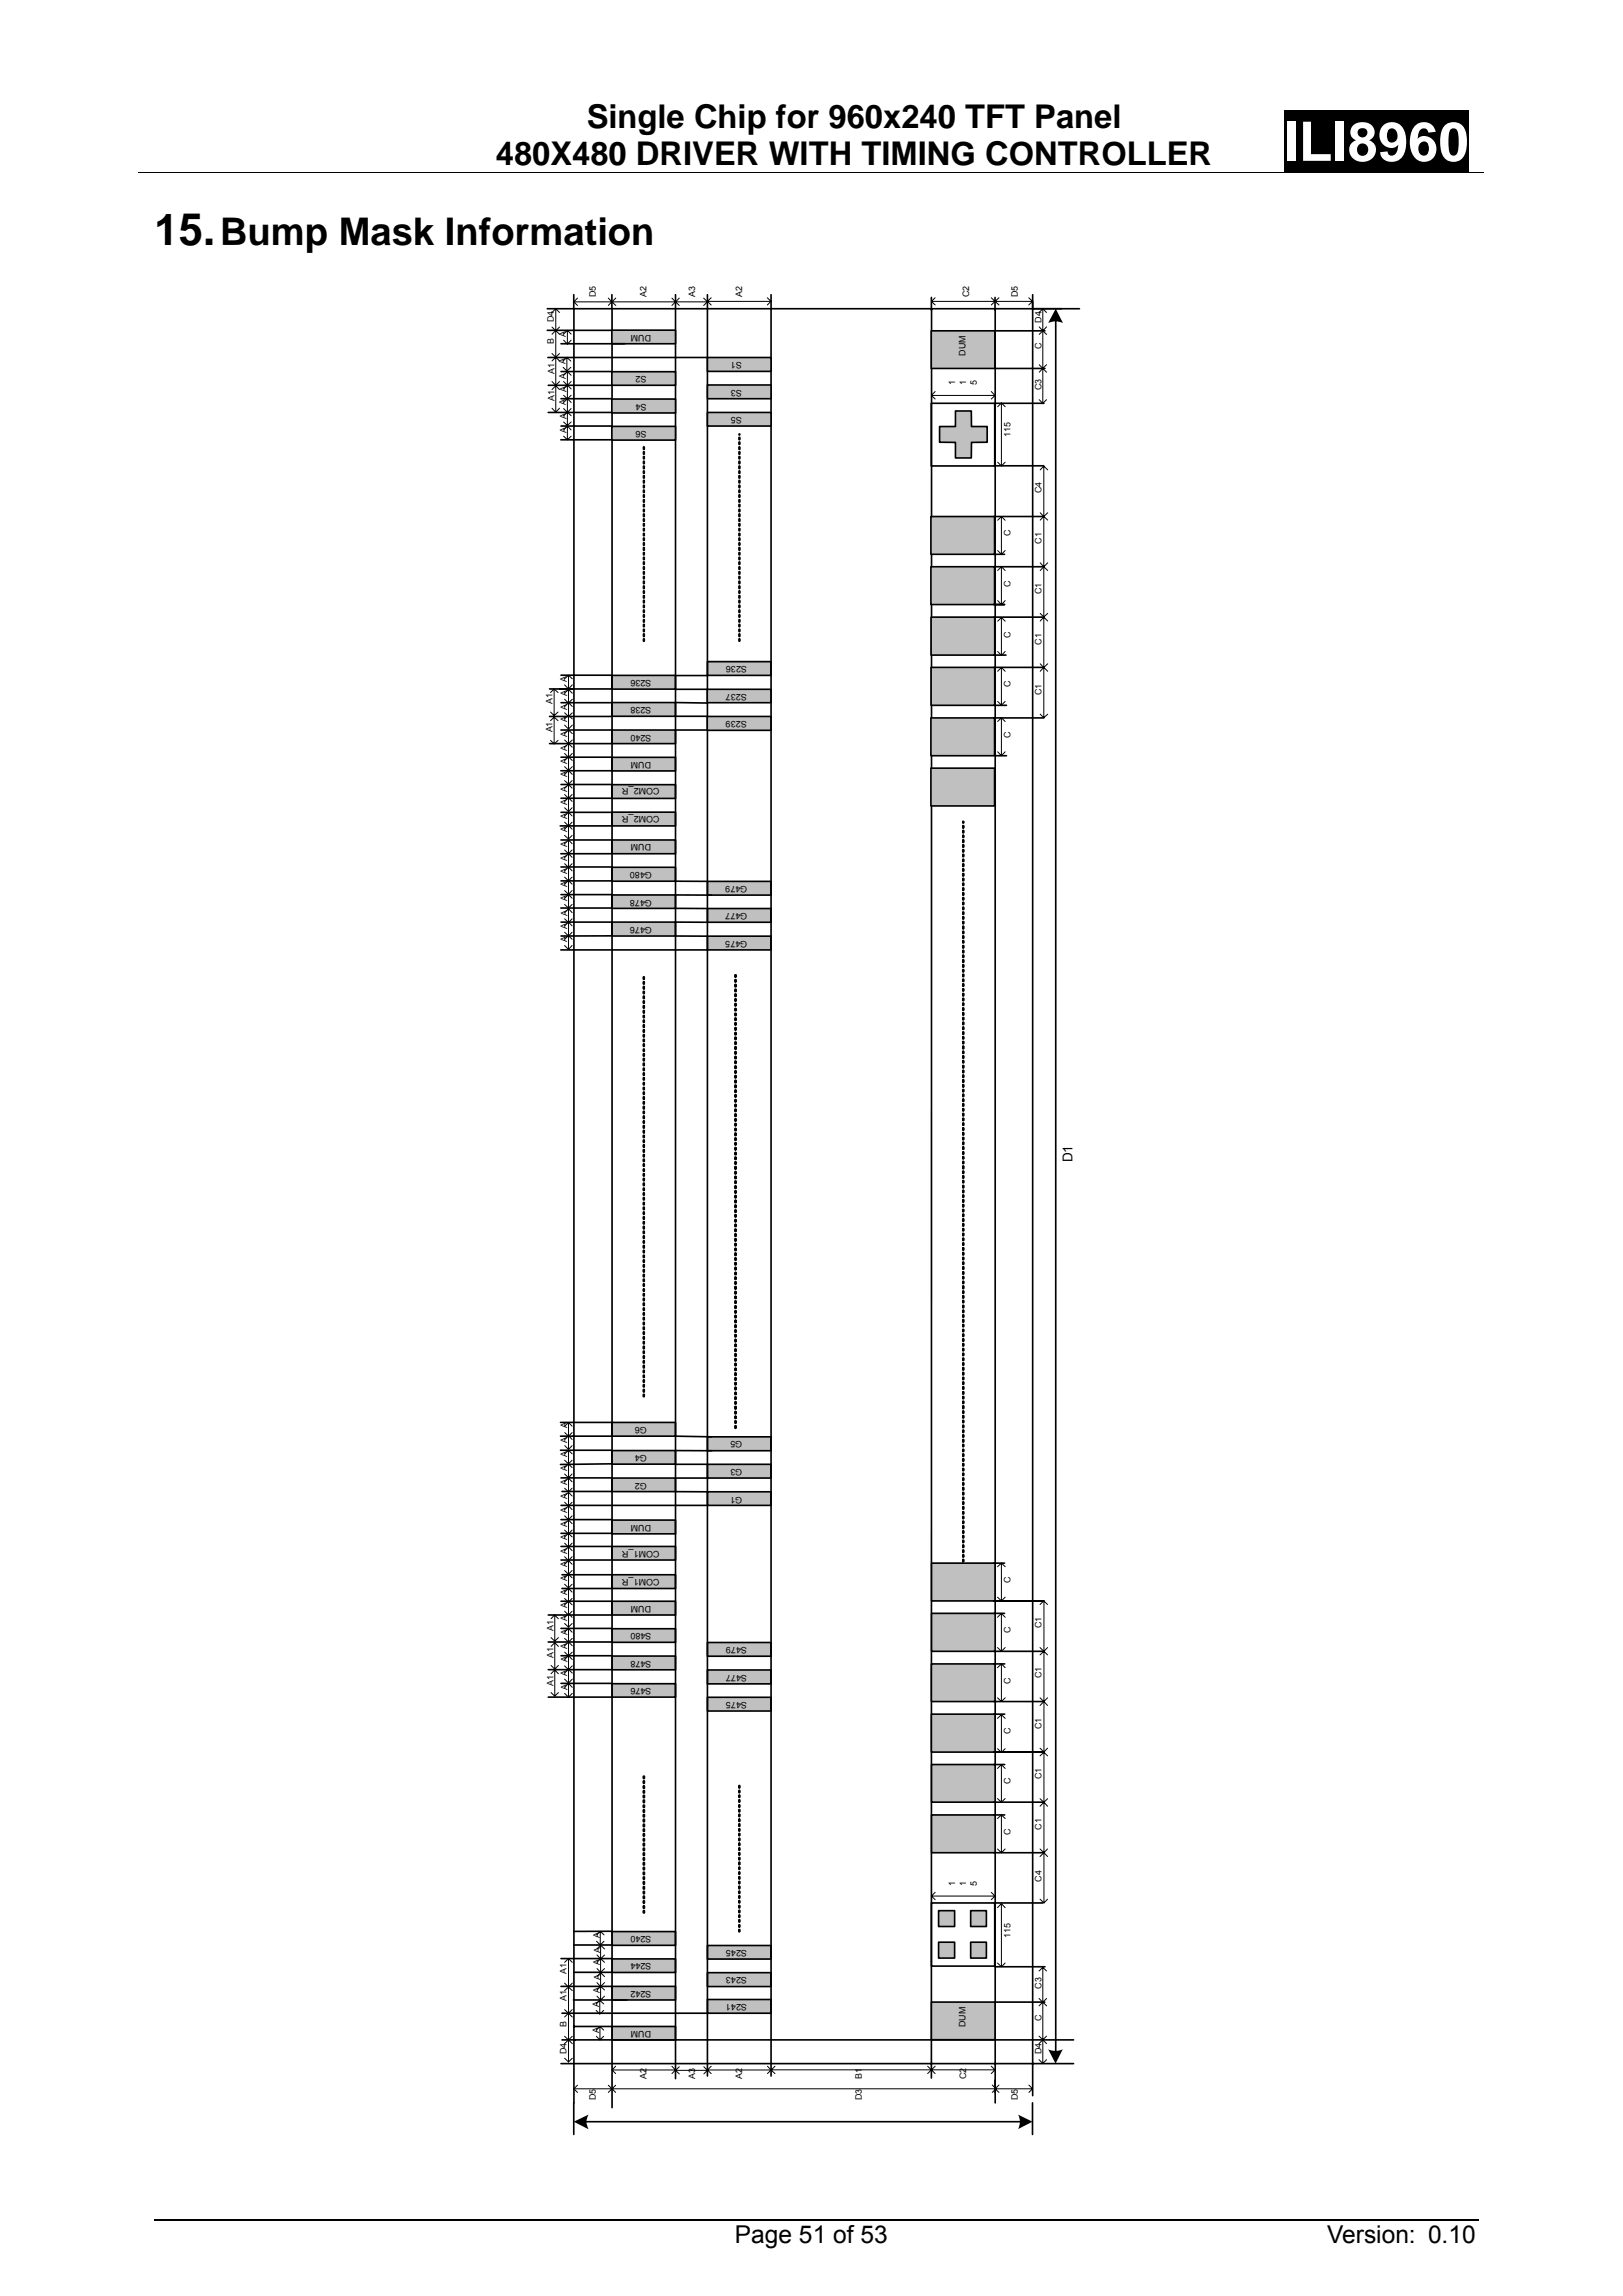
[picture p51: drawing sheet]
<svg xmlns="http://www.w3.org/2000/svg" width="210mm" height="297mm" viewBox="0 0 210 297" stroke-linecap="round" stroke-linejoin="round" font-family="sans-serif">
<defs><g id="words">
<text font-size="7" fill="#fff" x="166.1" y="20.8">ILI8960</text>
<text font-size="5.7" x="20" y="31.7">15.</text>
<text font-size="4.9" x="28.5" y="31.7">Bump Mask Information</text>
<g font-size="4.2">
<text x="75.9" y="16.5">Single Chip for 960x240 TFT Panel</text>
<text x="64.2" y="21.4">480X480 DRIVER WITH TIMING CONTROLLER</text>
</g>
<g font-size="3.2">
<text x="95.1" y="290.2">Page 51 of 53</text>
<text x="171.7" y="290.2">Version: 0.10</text>
</g>
<text font-size="1.8" x="138.7" y="150.4" transform="rotate(-90 138.7 150.4)">D1</text>
<g font-size="1.2">
<text x="71.6" y="41.7" transform="rotate(-90 71.6 41.7)">D4</text>
<text x="77.1" y="38.5" transform="rotate(-90 77.1 38.5)">D5</text>
<text x="83.7" y="38.5" transform="rotate(-90 83.7 38.5)">A2</text>
<text x="89.9" y="38.5" transform="rotate(-90 89.9 38.5)">A3</text>
<text x="96" y="38.5" transform="rotate(-90 96 38.5)">A2</text>
<text x="125.4" y="38.5" transform="rotate(-90 125.4 38.5)">C2</text>
<text x="131.7" y="38.5" transform="rotate(-90 131.7 38.5)">D5</text>
<text x="134.7" y="41.7" transform="rotate(-90 134.7 41.7)">D4</text>
<text x="71.6" y="44.5" transform="rotate(-90 71.6 44.5)">B</text>
<text x="73.2" y="47.1" transform="rotate(-90 73.2 47.1)">A</text>
<text x="73.2" y="43.6" transform="rotate(-90 73.2 43.6)">A</text>
<text x="84.2" y="43.3" transform="rotate(-180 84.2 43.3)">DUM</text>
<text x="96" y="46.9" transform="rotate(-180 96 46.9)">S1</text>
<text x="124.9" y="46" transform="rotate(-90 124.9 46)">DUM</text>
<text x="134.7" y="45.2" transform="rotate(-90 134.7 45.2)">C</text>
<text x="71.7" y="51.9" transform="rotate(-90 71.7 51.9)">A1</text>
<text x="71.7" y="48.3" transform="rotate(-90 71.7 48.3)">A1</text>
<text x="73.2" y="52.4" transform="rotate(-90 73.2 52.4)">A</text>
<text x="73.2" y="49" transform="rotate(-90 73.2 49)">A</text>
<text x="73.3" y="50.8" transform="rotate(-90 73.3 50.8)">A</text>
<text x="83.7" y="52.2" transform="rotate(-180 83.7 52.2)">S4</text>
<text x="83.7" y="48.7" transform="rotate(-180 83.7 48.7)">S2</text>
<text x="96" y="54" transform="rotate(-180 96 54)">S5</text>
<text x="96" y="50.4" transform="rotate(-180 96 50.4)">S3</text>
<text x="123.6" y="49.8" transform="rotate(-90 123.6 49.8)">1</text>
<text x="125" y="49.8" transform="rotate(-90 125 49.8)">1</text>
<text x="126.4" y="49.8" transform="rotate(-90 126.4 49.8)">5</text>
<text x="134.7" y="50.4" transform="rotate(-90 134.7 50.4)">C3</text>
<text x="73.3" y="56.1" transform="rotate(-90 73.3 56.1)">A</text>
<text x="73.3" y="54.2" transform="rotate(-90 73.3 54.2)">A</text>
<text x="83.7" y="55.8" transform="rotate(-180 83.7 55.8)">S6</text>
<text x="130.7" y="56.5" transform="rotate(-90 130.7 56.5)">115</text>
<text x="134.7" y="63.8" transform="rotate(-90 134.7 63.8)">C4</text>
<text x="130.7" y="69.4" transform="rotate(-90 130.7 69.4)">C</text>
<text x="134.7" y="70.4" transform="rotate(-90 134.7 70.4)">C1</text>
<text x="130.7" y="75.9" transform="rotate(-90 130.7 75.9)">C</text>
<text x="134.7" y="76.9" transform="rotate(-90 134.7 76.9)">C1</text>
<text x="130.7" y="82.5" transform="rotate(-90 130.7 82.5)">C</text>
<text x="134.7" y="83.4" transform="rotate(-90 134.7 83.4)">C1</text>
<text x="73.3" y="88.2" transform="rotate(-90 73.3 88.2)">A</text>
<text x="84.3" y="88" transform="rotate(-180 84.3 88)">S236</text>
<text x="96.6" y="89.8" transform="rotate(-180 96.6 89.8)">S237</text>
<text x="96.6" y="86.2" transform="rotate(-180 96.6 86.2)">S236</text>
<text x="130.7" y="88.9" transform="rotate(-90 130.7 88.9)">C</text>
<text x="134.7" y="89.9" transform="rotate(-90 134.7 89.9)">C1</text>
<text x="71.5" y="94.8" transform="rotate(-90 71.5 94.8)">A1</text>
<text x="71.5" y="91.1" transform="rotate(-90 71.5 91.1)">A1</text>
<text x="73.4" y="95.4" transform="rotate(-90 73.4 95.4)">A</text>
<text x="73.4" y="93.4" transform="rotate(-90 73.4 93.4)">A</text>
<text x="73.4" y="91.8" transform="rotate(-90 73.4 91.8)">A</text>
<text x="73.4" y="90.1" transform="rotate(-90 73.4 90.1)">A</text>
<text x="84.3" y="95" transform="rotate(-180 84.3 95)">S240</text>
<text x="84.3" y="91.5" transform="rotate(-180 84.3 91.5)">S238</text>
<text x="96.6" y="93.3" transform="rotate(-180 96.6 93.3)">S239</text>
<text x="130.7" y="95.4" transform="rotate(-90 130.7 95.4)">C</text>
<text x="73.4" y="100.6" transform="rotate(-90 73.4 100.6)">A</text>
<text x="73.4" y="98.8" transform="rotate(-90 73.4 98.8)">A</text>
<text x="73.4" y="97.1" transform="rotate(-90 73.4 97.1)">A</text>
<text x="84.2" y="98.6" transform="rotate(-180 84.2 98.6)">DUM</text>
<text x="73.4" y="106" transform="rotate(-90 73.4 106)">A</text>
<text x="73.4" y="107.7" transform="rotate(-90 73.4 107.7)">A</text>
<text x="73.4" y="104.1" transform="rotate(-90 73.4 104.1)">A</text>
<text x="73.4" y="102.4" transform="rotate(-90 73.4 102.4)">A</text>
<text x="85.3" y="105.6" transform="rotate(-180 85.3 105.6)">COM2_R</text>
<text x="85.3" y="102" transform="rotate(-180 85.3 102)">COM2_R</text>
<text x="73.4" y="113" transform="rotate(-90 73.4 113)">A</text>
<text x="73.4" y="111.4" transform="rotate(-90 73.4 111.4)">A</text>
<text x="73.4" y="109.6" transform="rotate(-90 73.4 109.6)">A</text>
<text x="84.2" y="109.2" transform="rotate(-180 84.2 109.2)">DUM</text>
<text x="84.3" y="112.8" transform="rotate(-180 84.3 112.8)">G480</text>
<text x="73.4" y="116.6" transform="rotate(-90 73.4 116.6)">A</text>
<text x="73.4" y="114.8" transform="rotate(-90 73.4 114.8)">A</text>
<text x="73.4" y="118.5" transform="rotate(-90 73.4 118.5)">A</text>
<text x="84.3" y="119.9" transform="rotate(-180 84.3 119.9)">G476</text>
<text x="84.3" y="116.4" transform="rotate(-180 84.3 116.4)">G478</text>
<text x="96.7" y="118.2" transform="rotate(-180 96.7 118.2)">G477</text>
<text x="96.7" y="114.6" transform="rotate(-180 96.7 114.6)">G479</text>
<text x="73.4" y="121.9" transform="rotate(-90 73.4 121.9)">A</text>
<text x="73.4" y="120.2" transform="rotate(-90 73.4 120.2)">A</text>
<text x="96.7" y="121.7" transform="rotate(-180 96.7 121.7)">G475</text>
<text x="73.4" y="184.8" transform="rotate(-90 73.4 184.8)">A</text>
<text x="83.7" y="184.6" transform="rotate(-180 83.7 184.6)">G6</text>
<text x="73.4" y="190.3" transform="rotate(-90 73.4 190.3)">A</text>
<text x="73.4" y="188.5" transform="rotate(-90 73.4 188.5)">A</text>
<text x="73.4" y="186.6" transform="rotate(-90 73.4 186.6)">A</text>
<text x="83.7" y="191.8" transform="rotate(-180 83.7 191.8)">G2</text>
<text x="83.7" y="188.3" transform="rotate(-180 83.7 188.3)">G4</text>
<text x="96" y="190" transform="rotate(-180 96 190)">G3</text>
<text x="96" y="186.5" transform="rotate(-180 96 186.5)">G5</text>
<text x="73.4" y="197.5" transform="rotate(-90 73.4 197.5)">A</text>
<text x="73.4" y="195.7" transform="rotate(-90 73.4 195.7)">A</text>
<text x="73.4" y="194" transform="rotate(-90 73.4 194)">A</text>
<text x="73.4" y="192.1" transform="rotate(-90 73.4 192.1)">A</text>
<text x="84.2" y="197.3" transform="rotate(-180 84.2 197.3)">DUM</text>
<text x="96" y="193.6" transform="rotate(-180 96 193.6)">G1</text>
<text x="73.4" y="202.7" transform="rotate(-90 73.4 202.7)">A</text>
<text x="73.4" y="201" transform="rotate(-90 73.4 201)">A</text>
<text x="73.4" y="199.3" transform="rotate(-90 73.4 199.3)">A</text>
<text x="85.3" y="200.6" transform="rotate(-180 85.3 200.6)">COM1_R</text>
<text x="73.4" y="209.7" transform="rotate(-90 73.4 209.7)">A</text>
<text x="73.4" y="208" transform="rotate(-90 73.4 208)">A</text>
<text x="73.4" y="206.4" transform="rotate(-90 73.4 206.4)">A</text>
<text x="73.4" y="204.6" transform="rotate(-90 73.4 204.6)">A</text>
<text x="84.2" y="207.8" transform="rotate(-180 84.2 207.8)">DUM</text>
<text x="85.3" y="204.3" transform="rotate(-180 85.3 204.3)">COM1_R</text>
<text x="130.7" y="204.8" transform="rotate(-90 130.7 204.8)">C</text>
<text x="71.6" y="214.5" transform="rotate(-90 71.6 214.5)">A1</text>
<text x="71.6" y="210.9" transform="rotate(-90 71.6 210.9)">A1</text>
<text x="73.4" y="213.3" transform="rotate(-90 73.4 213.3)">A</text>
<text x="73.4" y="215" transform="rotate(-90 73.4 215)">A</text>
<text x="73.4" y="211.5" transform="rotate(-90 73.4 211.5)">A</text>
<text x="84.3" y="214.8" transform="rotate(-180 84.3 214.8)">S478</text>
<text x="84.3" y="211.3" transform="rotate(-180 84.3 211.3)">S480</text>
<text x="96.6" y="213.1" transform="rotate(-180 96.6 213.1)">S479</text>
<text x="130.7" y="211.3" transform="rotate(-90 130.7 211.3)">C</text>
<text x="134.7" y="210.6" transform="rotate(-90 134.7 210.6)">C1</text>
<text x="71.6" y="218.1" transform="rotate(-90 71.6 218.1)">A1</text>
<text x="73.4" y="216.8" transform="rotate(-90 73.4 216.8)">A</text>
<text x="73.4" y="218.6" transform="rotate(-90 73.4 218.6)">A</text>
<text x="84.3" y="218.4" transform="rotate(-180 84.3 218.4)">S476</text>
<text x="96.6" y="220.2" transform="rotate(-180 96.6 220.2)">S475</text>
<text x="96.6" y="216.6" transform="rotate(-180 96.6 216.6)">S477</text>
<text x="130.7" y="217.8" transform="rotate(-90 130.7 217.8)">C</text>
<text x="134.7" y="217.1" transform="rotate(-90 134.7 217.1)">C1</text>
<text x="130.7" y="224.4" transform="rotate(-90 130.7 224.4)">C</text>
<text x="134.7" y="223.7" transform="rotate(-90 134.7 223.7)">C1</text>
<text x="130.7" y="230.8" transform="rotate(-90 130.7 230.8)">C</text>
<text x="134.7" y="230.2" transform="rotate(-90 134.7 230.2)">C1</text>
<text x="130.7" y="237.3" transform="rotate(-90 130.7 237.3)">C</text>
<text x="134.7" y="236.7" transform="rotate(-90 134.7 236.7)">C1</text>
<text x="123.6" y="243.9" transform="rotate(-90 123.6 243.9)">1</text>
<text x="125" y="243.9" transform="rotate(-90 125 243.9)">1</text>
<text x="126.4" y="243.9" transform="rotate(-90 126.4 243.9)">5</text>
<text x="134.7" y="243.4" transform="rotate(-90 134.7 243.4)">C4</text>
<text x="77.6" y="250.7" transform="rotate(-90 77.6 250.7)">A</text>
<text x="84.3" y="250.5" transform="rotate(-180 84.3 250.5)">S240</text>
<text x="130.7" y="250.7" transform="rotate(-90 130.7 250.7)">115</text>
<text x="73.3" y="255.4" transform="rotate(-90 73.3 255.4)">A1</text>
<text x="77.6" y="257.8" transform="rotate(-90 77.6 257.8)">A</text>
<text x="77.6" y="254.3" transform="rotate(-90 77.6 254.3)">A</text>
<text x="77.7" y="256.1" transform="rotate(-90 77.7 256.1)">A</text>
<text x="77.7" y="252.6" transform="rotate(-90 77.7 252.6)">A</text>
<text x="84.3" y="257.5" transform="rotate(-180 84.3 257.5)">S242</text>
<text x="84.3" y="254" transform="rotate(-180 84.3 254)">S244</text>
<text x="96.6" y="255.8" transform="rotate(-180 96.6 255.8)">S243</text>
<text x="96.6" y="252.3" transform="rotate(-180 96.6 252.3)">S245</text>
<text x="134.7" y="257.3" transform="rotate(-90 134.7 257.3)">C3</text>
<text x="73.3" y="262.2" transform="rotate(-90 73.3 262.2)">B</text>
<text x="73.3" y="258.9" transform="rotate(-90 73.3 258.9)">A1</text>
<text x="77.5" y="263" transform="rotate(-90 77.5 263)">A</text>
<text x="77.5" y="259.6" transform="rotate(-90 77.5 259.6)">A</text>
<text x="84.2" y="262.7" transform="rotate(-180 84.2 262.7)">DUM</text>
<text x="96.6" y="259.3" transform="rotate(-180 96.6 259.3)">S241</text>
<text x="124.9" y="262.3" transform="rotate(-90 124.9 262.3)">DUM</text>
<text x="134.7" y="261.4" transform="rotate(-90 134.7 261.4)">C</text>
<text x="73.3" y="265.7" transform="rotate(-90 73.3 265.7)">D4</text>
<text x="83.7" y="268.9" transform="rotate(-90 83.7 268.9)">A2</text>
<text x="89.9" y="268.9" transform="rotate(-90 89.9 268.9)">A3</text>
<text x="96" y="268.9" transform="rotate(-90 96 268.9)">A2</text>
<text x="111.5" y="268.9" transform="rotate(-90 111.5 268.9)">B1</text>
<text x="125" y="268.9" transform="rotate(-90 125 268.9)">C2</text>
<text x="134.8" y="265.7" transform="rotate(-90 134.8 265.7)">D4</text>
<text x="77.1" y="271.7" transform="rotate(-90 77.1 271.7)">D5</text>
<text x="111.5" y="271.7" transform="rotate(-90 111.5 271.7)">D3</text>
<text x="131.7" y="271.7" transform="rotate(-90 131.7 271.7)">D5</text>
</g>
</g></defs>
<path d="M166.1 14.2h23.9v8.1h-23.9z" fill="#000"/>
<path d="M17.8 22.4h174.1" fill="none" stroke="#000" stroke-width=".13"/>
<path d="M20 287.2h171.3" fill="none" stroke="#000" stroke-width=".17"/>
<path d="M79.2 262.2h8.2v1.7h-8.2z" fill="#c0c0c0"/>
<path d="M79.2 262.2h8.2v1.7h-8.2z" fill="none" stroke="#000" stroke-width=".21"/>
<path d="M79.2 257h8.2v1.7h-8.2z" fill="#c0c0c0"/>
<path d="M79.2 257h8.2v1.7h-8.2z" fill="none" stroke="#000" stroke-width=".21"/>
<path d="M79.2 253.4h8.2v1.8h-8.2z" fill="#c0c0c0"/>
<path d="M79.2 253.4h8.2v1.8h-8.2z" fill="none" stroke="#000" stroke-width=".21"/>
<path d="M79.2 249.9h8.2v1.8h-8.2z" fill="#c0c0c0"/>
<path d="M79.2 249.9h8.2v1.8h-8.2z" fill="none" stroke="#000" stroke-width=".21"/>
<path d="M79.2 217.8h8.2v1.8h-8.2z" fill="#c0c0c0"/>
<path d="M79.2 217.8h8.2v1.8h-8.2z" fill="none" stroke="#000" stroke-width=".21"/>
<path d="M79.2 214.2h8.2v1.8h-8.2z" fill="#c0c0c0"/>
<path d="M79.2 214.2h8.2v1.8h-8.2z" fill="none" stroke="#000" stroke-width=".21"/>
<path d="M79.2 210.7h8.2v1.8h-8.2z" fill="#c0c0c0"/>
<path d="M79.2 210.7h8.2v1.8h-8.2z" fill="none" stroke="#000" stroke-width=".21"/>
<path d="M79.2 207.2h8.2v1.7h-8.2z" fill="#c0c0c0"/>
<path d="M79.2 207.2h8.2v1.7h-8.2z" fill="none" stroke="#000" stroke-width=".21"/>
<path d="M79.2 203.7h8.2v1.8h-8.2z" fill="#c0c0c0"/>
<path d="M79.2 203.7h8.2v1.8h-8.2z" fill="none" stroke="#000" stroke-width=".21"/>
<path d="M79.2 200.1h8.2v1.7h-8.2z" fill="#c0c0c0"/>
<path d="M79.2 200.1h8.2v1.7h-8.2z" fill="none" stroke="#000" stroke-width=".21"/>
<path d="M79.2 196.7h8.2v1.7h-8.2z" fill="#c0c0c0"/>
<path d="M79.2 196.7h8.2v1.7h-8.2z" fill="none" stroke="#000" stroke-width=".21"/>
<path d="M79.2 191.2h8.2v1.8h-8.2z" fill="#c0c0c0"/>
<path d="M79.2 191.2h8.2v1.8h-8.2z" fill="none" stroke="#000" stroke-width=".21"/>
<path d="M79.2 184h8.2v1.8h-8.2z" fill="#c0c0c0"/>
<path d="M79.2 184h8.2v1.8h-8.2z" fill="none" stroke="#000" stroke-width=".21"/>
<g fill="#000">
<path d="M83.2 139.4h.2v.3h-.2zM83.2 138.8h.2v.3h-.2zM83.2 138.2h.2v.3l-.1 .1-.1-.1zM83.2 137.5l.2 .1v.2l-.1 .1-.1-.1zM83.2 136.9h.2v.4l-.2-.1zM83.2 136.3h.2v.4l-.2-.1zM83.2 135.7h.2v.3h-.2zM83.2 135l.2 .1-.1 .3-.1-.1zM83.2 134.4l.2 .1v.2l-.1 .1-.1-.1zM83.2 133.8h.2v.4l-.2-.1zM83.2 133.2h.2v.4l-.2-.1z" fill-rule="evenodd"/>
<path d="M83.2 132.6h.2v.3h-.2zM83.2 132h.2v.2l-.1 .1-.1-.1zM83.2 131.3l.2 .1v.3h-.1l-.1-.1zM83.2 130.7h.2v.4h-.2v-.1zM83.2 130.1h.2v.4l-.2-.1zM83.2 129.5h.2v.3h-.2zM83.2 128.9l.1-.1 .1 .1v.2l-.1 .1-.1-.1zM83.2 128.2l.2 .1v.2l-.1 .1-.1-.1zM83.2 127.6h.2v.4l-.2-.1zM83.2 127h.2v.3h-.2zM83.2 126.4h.2v.3h-.2z" fill-rule="evenodd"/>
<path d="M83.2 153l.2 .1v.2l-.1 .1-.1-.1zM83.2 152.4h.2v.4l-.2-.1zM83.2 151.8h.2v.4l-.2-.1zM83.2 151.2h.2v.4l-.2-.1zM83.2 150.6h.2v.2l-.1 .1-.1-.1zM83.2 149.9l.2 .1v.2l-.1 .1-.1-.1zM83.2 149.3h.2v.4l-.2-.1zM83.2 148.7h.2v.4l-.2-.1zM83.2 148.1h.2v.3h-.2zM83.2 147.5h.2v.3h-.1l-.1-.1zM83.2 146.9h.2v.2l-.1 .1-.1-.1z" fill-rule="evenodd"/>
<path d="M83.2 146.2h.2v.4h-.2v-.1zM83.2 145.6h.2v.4l-.2-.1zM83.2 145h.2v.3h-.2zM83.3 144.3l.1 .1v.3l-.1 .1-.1-.1zM83.2 143.7l.2 .1v.3h-.1l-.1-.1zM83.2 143.1h.2v.4l-.2-.1zM83.2 142.5h.2v.4l-.2-.1zM83.2 141.9h.2v.3h-.2zM83.2 141.3h.2v.2l-.1 .1-.1-.1zM83.2 140.7h.2v.2l-.1 .1-.1-.1zM83.2 140h.2v.4l-.2-.1z" fill-rule="evenodd"/>
<path d="M83.2 173.5h.2v.4l-.2-.1zM83.2 172.9h.2v.4l-.2-.1zM83.2 172.3l.2 .1v.2l-.1 .1-.1-.1zM83.2 171.7h.2v.3l-.1 .1-.1-.1zM83.2 171h.2v.4l-.2-.1zM83.2 170.4h.2v.4l-.2-.1zM83.2 169.8h.2v.4l-.2-.1zM83.2 169.2l.2 .1v.2l-.1 .1-.1-.1zM83.2 168.6h.2v.2l-.1 .2-.1-.2zM83.2 167.9h.2v.4l-.2-.1zM83.2 167.3h.2v.4l-.2-.1z" fill-rule="evenodd"/>
<path d="M83.2 166.7h.2v.4l-.2-.1zM83.2 166.1h.2v.2l-.1 .2-.1-.2zM83.2 165.5h.2v.3h-.1l-.1-.1zM83.2 164.8h.2v.4l-.2-.1zM83.2 164.2h.2v.4l-.2-.1zM83.2 163.6l.2 .1v.2l-.1 .1-.1-.1zM83.2 163h.2v.3l-.1 .1-.1-.1zM83.2 162.4h.2v.2l-.1 .2-.1-.2zM83.2 161.7h.2v.4l-.2-.1zM83.2 161.1h.2v.4l-.2-.1zM83.2 160.5h.2v.3h-.2z" fill-rule="evenodd"/>
<path d="M83.2 159.9h.2v.1v.2l-.1 .1-.1-.1zM83.2 159.3h.2v.2l-.1 .1-.1-.1zM83.2 158.6h.2v.4l-.2-.1zM83.2 158h.2v.4l-.2-.1zM83.2 157.4h.2v.4l-.2-.1zM83.2 156.8h.2v.3l-.1 .1-.1-.1zM83.2 156.1h.2v.1v.3h-.1l-.1-.1zM83.2 155.5h.2v.4l-.2-.1zM83.2 154.9h.2v.4l-.2-.1zM83.2 154.3h.2v.3h-.2zM83.2 153.7l.2 .1v.2l-.1 .1-.1-.1z" fill-rule="evenodd"/>
<path d="M83.2 180.4h.2v.3l-.2-.1zM83.2 179.7h.2v.4l-.2-.1zM83.2 179.1h.2v.4l-.2-.1zM83.2 178.5l.2 .1v.2l-.1 .1-.1-.1zM83.2 177.9h.2v.3l-.1 .1-.1-.1zM83.2 177.2h.2v.4l-.2-.1zM83.2 176.6h.2v.4h-.2v-.1zM83.2 176h.2v.4l-.2-.1zM83.2 175.4l.1-.1 .1 .2v.2l-.1 .1-.1-.1zM83.2 174.8h.2v.2l-.1 .2-.1-.2zM83.2 174.1h.2v.4l-.2-.1z" fill-rule="evenodd"/>
</g>
<g fill="none" stroke="#000" stroke-width=".13">
<path d="M83.2 139.4h.2v.3h-.2zM83.2 138.8h.2v.3h-.2zM83.2 138.2h.2v.3l-.1 .1-.1-.1zM83.2 137.5l.2 .1v.2l-.1 .1-.1-.1zM83.2 136.9h.2v.4l-.2-.1zM83.2 136.3h.2v.4l-.2-.1zM83.2 135.7h.2v.3h-.2zM83.2 135l.2 .1-.1 .3-.1-.1zM83.2 134.4l.2 .1v.2l-.1 .1-.1-.1zM83.2 133.8h.2v.4l-.2-.1zM83.2 133.2h.2v.4l-.2-.1zM83.2 132.6h.2v.3h-.2z"/>
<path d="M83.2 132h.2v.2l-.1 .1-.1-.1zM83.2 131.3l.2 .1v.3h-.1l-.1-.1zM83.2 130.7h.2v.4h-.2v-.1zM83.2 130.1h.2v.4l-.2-.1zM83.2 129.5h.2v.3h-.2zM83.2 128.9l.1-.1 .1 .1v.2l-.1 .1-.1-.1zM83.2 128.2l.2 .1v.2l-.1 .1-.1-.1zM83.2 127.6h.2v.4l-.2-.1zM83.2 127h.2v.3h-.2zM83.2 126.4h.2v.3h-.2zM83.2 159.9h.2v.1v.2l-.1 .1-.1-.1zM83.2 159.3h.2v.2l-.1 .1-.1-.1z"/>
<path d="M83.2 158.6h.2v.4l-.2-.1zM83.2 158h.2v.4l-.2-.1zM83.2 157.4h.2v.4l-.2-.1zM83.2 156.8h.2v.3l-.1 .1-.1-.1zM83.2 156.1h.2v.1v.3h-.1l-.1-.1zM83.2 155.5h.2v.4l-.2-.1zM83.2 154.9h.2v.4l-.2-.1zM83.2 154.3h.2v.3h-.2zM83.2 153.7l.2 .1v.2l-.1 .1-.1-.1zM83.2 153l.2 .1v.2l-.1 .1-.1-.1zM83.2 152.4h.2v.4l-.2-.1zM83.2 151.8h.2v.4l-.2-.1z"/>
<path d="M83.2 151.2h.2v.4l-.2-.1zM83.2 150.6h.2v.2l-.1 .1-.1-.1zM83.2 149.9l.2 .1v.2l-.1 .1-.1-.1zM83.2 149.3h.2v.4l-.2-.1zM83.2 148.7h.2v.4l-.2-.1zM83.2 148.1h.2v.3h-.2zM83.2 147.5h.2v.3h-.1l-.1-.1zM83.2 146.9h.2v.2l-.1 .1-.1-.1zM83.2 146.2h.2v.4h-.2v-.1zM83.2 145.6h.2v.4l-.2-.1zM83.2 145h.2v.3h-.2zM83.2 143.7l.2 .1v.3h-.1l-.1-.1z"/>
<path d="M83.2 143.1h.2v.4l-.2-.1zM83.2 142.5h.2v.4l-.2-.1zM83.2 141.9h.2v.3h-.2zM83.2 141.3h.2v.2l-.1 .1-.1-.1zM83.2 140.7h.2v.2l-.1 .1-.1-.1zM83.2 140h.2v.4l-.2-.1zM83.3 144.3l.1 .1v.3l-.1 .1-.1-.1zM83.2 179.7h.2v.4l-.2-.1zM83.2 179.1h.2v.4l-.2-.1zM83.2 178.5l.2 .1v.2l-.1 .1-.1-.1zM83.2 177.9h.2v.3l-.1 .1-.1-.1zM83.2 177.2h.2v.4l-.2-.1z"/>
<path d="M83.2 176.6h.2v.4h-.2v-.1zM83.2 176h.2v.4l-.2-.1zM83.2 175.4l.1-.1 .1 .2v.2l-.1 .1-.1-.1zM83.2 174.8h.2v.2l-.1 .2-.1-.2zM83.2 174.1h.2v.4l-.2-.1zM83.2 173.5h.2v.4l-.2-.1zM83.2 172.9h.2v.4l-.2-.1zM83.2 172.3l.2 .1v.2l-.1 .1-.1-.1zM83.2 171.7h.2v.3l-.1 .1-.1-.1zM83.2 171h.2v.4l-.2-.1zM83.2 170.4h.2v.4l-.2-.1zM83.2 169.8h.2v.4l-.2-.1z"/>
<path d="M83.2 169.2l.2 .1v.2l-.1 .1-.1-.1zM83.2 168.6h.2v.2l-.1 .2-.1-.2zM83.2 167.9h.2v.4l-.2-.1zM83.2 167.3h.2v.4l-.2-.1zM83.2 166.7h.2v.4l-.2-.1zM83.2 166.1h.2v.2l-.1 .2-.1-.2zM83.2 165.5h.2v.3h-.1l-.1-.1zM83.2 164.8h.2v.4l-.2-.1zM83.2 164.2h.2v.4l-.2-.1zM83.2 163.6l.2 .1v.2l-.1 .1-.1-.1zM83.2 163h.2v.3l-.1 .1-.1-.1zM83.2 162.4h.2v.2l-.1 .2-.1-.2z"/>
<path d="M83.2 161.7h.2v.4l-.2-.1zM83.2 161.1h.2v.4l-.2-.1zM83.2 160.5h.2v.3h-.2zM83.2 180.4h.2v.3l-.2-.1z"/>
</g>
<path d="M79.2 119.3h8.2v1.8h-8.2z" fill="#c0c0c0"/>
<path d="M79.2 119.3h8.2v1.8h-8.2z" fill="none" stroke="#000" stroke-width=".21"/>
<path d="M79.2 115.8h8.2v1.7h-8.2z" fill="#c0c0c0"/>
<path d="M79.2 115.8h8.2v1.7h-8.2z" fill="none" stroke="#000" stroke-width=".21"/>
<path d="M79.2 112.2h8.2v1.8h-8.2z" fill="#c0c0c0"/>
<path d="M79.2 112.2h8.2v1.8h-8.2z" fill="none" stroke="#000" stroke-width=".21"/>
<path d="M79.2 108.7h8.2v1.7h-8.2z" fill="#c0c0c0"/>
<path d="M79.2 108.7h8.2v1.7h-8.2z" fill="none" stroke="#000" stroke-width=".21"/>
<path d="M83.2 247.2h.2v.3l-.2-.1zM83.2 246.5h.1l.1 .1v.3h-.1l-.1-.1zM83.2 245.9l.2 .1v.2l-.1 .1-.1-.1zM83.2 245.3h.2v.3h-.2zM83.2 244.7h.2v.3l-.2-.1zM83.2 244.1h.2v.3l-.2-.1zM83.2 243.4l.2 .1v.3h-.1l-.1-.1zM83.2 242.8l.2 .1v.2l-.1 .1-.1-.1zM83.2 242.2h.2v.3h-.2zM83.2 241.6h.2v.3l-.2-.1zM83.2 240.9h.2v.4l-.2-.1zM83.2 240.3l.2 .1v.3h-.1l-.1-.1zM83.2 239.7l.2 .1v.3h-.1l-.1-.1zM83.2 239.1h.2v.3h-.2zM83.2 238.4h.2v.4l-.2-.1zM83.2 237.8h.2v.4l-.2-.1zM83.2 237.2l.2 .1v.3h-.1l-.1-.1zM83.2 236.6l.2 .1v.2l-.1 .1-.1-.1zM83.2 236h.2v.3h-.2zM83.2 235.3h.2v.4l-.2-.1zM83.2 234.7h.2v.4l-.2-.1zM83.2 234.1l.2 .1v.3h-.1l-.1-.1zM83.2 233.5l.2 .1v.2l-.1 .1-.1-.1zM83.2 232.9h.2v.3h-.2zM83.2 232.2h.2v.4l-.2-.1zM83.2 231.6h.2v.4l-.2-.1zM83.2 231h.1l.1 .1v.3h-.1l-.1-.1zM83.2 230.4h.2v.3l-.1 .1-.1-.1zM83.2 229.8h.2v.3l-.2-.1z" fill-rule="evenodd" fill="#000"/>
<g fill="none" stroke="#000" stroke-width=".13">
<path d="M83.2 239.7l.2 .1v.3h-.1l-.1-.1zM83.2 239.1h.2v.3h-.2zM83.2 238.4h.2v.4l-.2-.1zM83.2 237.8h.2v.4l-.2-.1zM83.2 237.2l.2 .1v.3h-.1l-.1-.1zM83.2 236.6l.2 .1v.2l-.1 .1-.1-.1zM83.2 236h.2v.3h-.2zM83.2 235.3h.2v.4l-.2-.1zM83.2 234.7h.2v.4l-.2-.1zM83.2 234.1l.2 .1v.3h-.1l-.1-.1zM83.2 233.5l.2 .1v.2l-.1 .1-.1-.1zM83.2 232.9h.2v.3h-.2z"/>
<path d="M83.2 232.2h.2v.4l-.2-.1zM83.2 231.6h.2v.4l-.2-.1zM83.2 231h.1l.1 .1v.3h-.1l-.1-.1zM83.2 230.4h.2v.3l-.1 .1-.1-.1zM83.2 229.8h.2v.3l-.2-.1zM83.2 247.2h.2v.3l-.2-.1zM83.2 246.5h.1l.1 .1v.3h-.1l-.1-.1zM83.2 245.9l.2 .1v.2l-.1 .1-.1-.1zM83.2 245.3h.2v.3h-.2zM83.2 244.7h.2v.3l-.2-.1zM83.2 244.1h.2v.3l-.2-.1zM83.2 243.4l.2 .1v.3h-.1l-.1-.1z"/>
<path d="M83.2 242.8l.2 .1v.2l-.1 .1-.1-.1zM83.2 242.2h.2v.3h-.2zM83.2 241.6h.2v.3l-.2-.1zM83.2 240.9h.2v.4l-.2-.1zM83.2 240.3l.2 .1v.3h-.1l-.1-.1z"/>
</g>
<path d="M79.2 105.1h8.2v1.7h-8.2z" fill="#c0c0c0"/>
<path d="M79.2 105.1h8.2v1.7h-8.2z" fill="none" stroke="#000" stroke-width=".21"/>
<path d="M79.2 101.5h8.2v1.8h-8.2z" fill="#c0c0c0"/>
<path d="M79.2 101.5h8.2v1.8h-8.2z" fill="none" stroke="#000" stroke-width=".21"/>
<path d="M79.2 98h8.2v1.7h-8.2z" fill="#c0c0c0"/>
<path d="M79.2 98h8.2v1.7h-8.2z" fill="none" stroke="#000" stroke-width=".21"/>
<path d="M79.2 94.4h8.2v1.8h-8.2z" fill="#c0c0c0"/>
<path d="M79.2 94.4h8.2v1.8h-8.2z" fill="none" stroke="#000" stroke-width=".21"/>
<path d="M79.2 90.9h8.2v1.8h-8.2z" fill="#c0c0c0"/>
<path d="M79.2 90.9h8.2v1.8h-8.2z" fill="none" stroke="#000" stroke-width=".21"/>
<path d="M79.2 87.4h8.2v1.8h-8.2z" fill="#c0c0c0"/>
<path d="M79.2 87.4h8.2v1.8h-8.2z" fill="none" stroke="#000" stroke-width=".21"/>
<path d="M79.2 187.7h8.2v1.7h-8.2z" fill="#c0c0c0"/>
<path d="M79.2 39.9v232.8M87.4 39.9v229M79.2 187.7h8.2v1.7h-8.2z" fill="none" stroke="#000" stroke-width=".21"/>
<g fill="#000">
<path d="M83.2 79.5h.2v.4h-.2zM83.2 78.9l.2 .1v.2l-.1 .1-.1-.1zM83.2 78.3h.2v.3l-.1 .1-.1-.2zM83.2 77.6h.2v.1v.3h-.1l-.1-.1zM83.2 77h.2v.4h-.2z" fill-rule="evenodd"/>
<path d="M83.2 76.4h.2v.4h-.2zM83.2 75.8l.2 .1v.3h-.1zM83.2 75.2h.2v.3l-.1 .1zM83.2 74.5h.2v.1v.3h-.1l-.1-.1zM83.2 73.9h.2v.4h-.2z" fill-rule="evenodd"/>
<path d="M83.3 73.3l.1 .1v.2l-.1 .1-.1-.1zM83.2 72.7h.2v.3l-.1 .1-.1-.1zM83.2 72.1h.2v.2l-.1 .2-.1-.2zM83.2 71.5h.2v.3h-.1l-.1-.1zM83.2 70.8h.2v.4h-.2z" fill-rule="evenodd"/>
<path d="M83.2 70.2h.2v.3h-.2zM83.2 69.6l.2 .1v.2l-.1 .1-.1-.1zM83.2 69h.2v.3l-.1 .1-.1-.1zM83.2 68.3h.2v.1v.3h-.1l-.1-.1zM83.2 67.7h.2v.4h-.2z" fill-rule="evenodd"/>
<path d="M83.2 67.1h.2v.4h-.2zM83.2 66.5h.2v.3l-.1 .1-.1-.1zM83.2 65.9h.2v.2l-.1 .2-.1-.2zM83.2 65.2h.2v.1v.3h-.1l-.1-.1zM83.2 64.6h.2v.4h-.2z" fill-rule="evenodd"/>
<path d="M83.2 64h.2v.3h-.2zM83.2 63.4l.2 .1v.2l-.1 .1-.1-.1zM83.2 62.8h.2l-.1 .4zM83.2 62.1h.2v.1v.3h-.1l-.1-.1zM83.2 61.5h.2v.4h-.2z" fill-rule="evenodd"/>
<path d="M83.2 60.9h.2v.4h-.2zM83.2 60.3h.2v.3l-.1 .1-.1-.1zM83.2 59.6l.2 .1v.3h-.1zM83.2 59h.2v.1v.3h-.1l-.1-.1zM83.2 58.4h.2v.4h-.2zM83.2 57.8h.2v.4h-.2z" fill-rule="evenodd"/>
<path d="M83.2 82.6h.2v.4h-.2zM83.2 82l.2 .1v.2l-.1 .1-.1-.1zM83.2 81.4h.2v.3l-.1 .1-.1-.1zM83.2 80.8h.2v.3h-.1l-.1-.1zM83.2 80.1h.2v.4h-.2z" fill-rule="evenodd"/>
</g>
<g fill="none" stroke="#000" stroke-width=".13">
<path d="M83.2 59.6l.2 .1v.3h-.1zM83.2 59h.2v.1v.3h-.1l-.1-.1zM83.2 58.4h.2v.4h-.2zM83.2 57.8h.2v.4h-.2zM83.2 79.5h.2v.4h-.2zM83.2 78.9l.2 .1v.2l-.1 .1-.1-.1zM83.2 78.3h.2v.3l-.1 .1-.1-.2zM83.2 77.6h.2v.1v.3h-.1l-.1-.1zM83.2 77h.2v.4h-.2zM83.2 76.4h.2v.4h-.2zM83.2 75.8l.2 .1v.3h-.1zM83.2 75.2h.2v.3l-.1 .1z"/>
<path d="M83.2 74.5h.2v.1v.3h-.1l-.1-.1zM83.2 73.9h.2v.4h-.2zM83.2 72.7h.2v.3l-.1 .1-.1-.1zM83.2 72.1h.2v.2l-.1 .2-.1-.2zM83.2 71.5h.2v.3h-.1l-.1-.1zM83.2 70.8h.2v.4h-.2zM83.2 70.2h.2v.3h-.2zM83.2 69.6l.2 .1v.2l-.1 .1-.1-.1zM83.2 69h.2v.3l-.1 .1-.1-.1zM83.2 68.3h.2v.1v.3h-.1l-.1-.1zM83.2 67.7h.2v.4h-.2zM83.2 67.1h.2v.4h-.2z"/>
<path d="M83.2 66.5h.2v.3l-.1 .1-.1-.1zM83.2 65.9h.2v.2l-.1 .2-.1-.2zM83.2 65.2h.2v.1v.3h-.1l-.1-.1zM83.2 64.6h.2v.4h-.2zM83.2 64h.2v.3h-.2zM83.2 63.4l.2 .1v.2l-.1 .1-.1-.1zM83.2 62.8h.2l-.1 .4zM83.2 62.1h.2v.1v.3h-.1l-.1-.1zM83.2 61.5h.2v.4h-.2zM83.2 60.9h.2v.4h-.2zM83.2 60.3h.2v.3l-.1 .1-.1-.1zM83.3 73.3l.1 .1v.2l-.1 .1-.1-.1z"/>
<path d="M83.2 82.6h.2v.4h-.2zM83.2 82l.2 .1v.2l-.1 .1-.1-.1zM83.2 81.4h.2v.3l-.1 .1-.1-.1zM83.2 80.8h.2v.3h-.1l-.1-.1zM83.2 80.1h.2v.4h-.2z"/>
</g>
<path d="M91.5 258.7h8.3v1.8h-8.3z" fill="#c0c0c0"/>
<path d="M91.5 258.7h8.3v1.8h-8.3z" fill="none" stroke="#000" stroke-width=".21"/>
<path d="M91.5 255.2h8.3v1.8h-8.3z" fill="#c0c0c0"/>
<path d="M91.5 255.2h8.3v1.8h-8.3z" fill="none" stroke="#000" stroke-width=".21"/>
<path d="M91.5 251.7h8.3v1.7h-8.3z" fill="#c0c0c0"/>
<path d="M91.5 251.7h8.3v1.7h-8.3z" fill="none" stroke="#000" stroke-width=".21"/>
<path d="M91.5 219.6h8.3v1.8h-8.3z" fill="#c0c0c0"/>
<path d="M91.5 219.6h8.3v1.8h-8.3z" fill="none" stroke="#000" stroke-width=".21"/>
<path d="M91.5 216h8.3v1.8h-8.3z" fill="#c0c0c0"/>
<path d="M91.5 216h8.3v1.8h-8.3z" fill="none" stroke="#000" stroke-width=".21"/>
<path d="M91.5 212.5h8.3v1.8h-8.3z" fill="#c0c0c0"/>
<path d="M91.5 212.5h8.3v1.8h-8.3z" fill="none" stroke="#000" stroke-width=".21"/>
<path d="M91.5 193h8.3v1.8h-8.3z" fill="#c0c0c0"/>
<path d="M91.5 193h8.3v1.8h-8.3z" fill="none" stroke="#000" stroke-width=".21"/>
<path d="M91.5 189.4h8.3v1.8h-8.3z" fill="#c0c0c0"/>
<path d="M91.5 189.4h8.3v1.8h-8.3z" fill="none" stroke="#000" stroke-width=".21"/>
<path d="M91.5 185.9h8.3v1.8h-8.3z" fill="#c0c0c0"/>
<path d="M91.5 185.9h8.3v1.8h-8.3z" fill="none" stroke="#000" stroke-width=".21"/>
<g fill="#000">
<path d="M95.1 136.7l.1-.1 .1 .1-.1 .3-.2-.1zM95.1 136h.1l.1 .1v.2l-.1 .1-.2-.1zM95.1 135.4h.1l.1 .1v.2l-.1 .1-.2-.1zM95.1 134.8l.2 .1v.1l-.1 .1-.2-.1zM95.1 134.2h.2v.2l-.1 .1-.2-.1zM95.1 133.6l.1-.1 .1 .1-.1 .3-.2-.1zM95.1 132.9h.1l.1 .1v.2l-.1 .1-.2-.1zM95.1 132.3l.2 .1v.2l-.1 .1-.2-.1zM95.1 131.7l.2 .1v.2l-.1 .1-.2-.1zM95.1 131.1h.2v.2l-.1 .1-.2-.1zM95.1 130.5l.1-.1 .1 .1-.1 .3-.2-.1zM95.1 129.8h.1l.1 .1v.2l-.1 .1-.2-.1zM95.1 129.2l.2 .1v.2l-.1 .1-.2-.1zM95.1 128.6l.2 .1v.2l-.1 .1-.2-.1zM95.1 128h.2v.2l-.1 .1-.2-.1zM95.1 127.3h.1l.1 .1v.2l-.1 .1-.2-.1zM95.1 126.7h.1l.1 .1v.2l-.1 .1-.2-.1zM95.1 126.1l.2 .1v.2l-.1 .1-.2-.1z" fill-rule="evenodd"/>
<path d="M95.1 157.1l.2 .1v.2l-.1 .1-.2-.1zM95.1 156.5l.2 .1v.2l-.1 .1-.2-.1zM95.1 155.9l.2 .1v.1l-.1 .2-.2-.2zM95.1 155.3l.1-.1 .1 .1v.3h-.1h-.2zM95.1 154.6h.1l.1 .1v.2l-.1 .1-.2-.1zM95.1 154l.2 .1v.2l-.1 .1-.2-.1zM95.1 153.4l.2 .1v.2l-.1 .1-.2-.1zM95.1 152.8h.2v.2l-.1 .1-.2-.1zM95.1 152.2l.1-.1 .1 .1-.1 .3-.2-.1zM95.1 151.6l.1-.1 .1 .1v.2l-.1 .1-.2-.1zM95.1 150.9l.2 .1v.2l-.1 .1-.2-.1z" fill-rule="evenodd"/>
<path d="M95.1 150.3l.2 .1v.2l-.1 .1-.2-.1zM95.1 149.7l.2 .1v.1l-.1 .2-.2-.2zM95.1 149.1l.1-.1 .1 .1-.1 .3h-.2zM95.1 148.4h.1l.1 .1v.2l-.1 .1-.2-.1zM95.1 147.8l.2 .1v.2l-.1 .1-.2-.1zM95.1 147.2l.2 .1v.2l-.1 .1-.2-.1zM95.1 146.6h.1l.1 .1v.2l-.1 .1-.2-.1zM95.1 146l.1-.1 .1 .1-.1 .3-.2-.1zM95.1 145.3h.1l.1 .1v.2l-.1 .1-.2-.1zM95.1 144.7l.2 .1v.2l-.1 .1-.2-.1zM95.1 144.1l.2 .1v.2l-.1 .1-.2-.1z" fill-rule="evenodd"/>
<path d="M95.1 143.5l.2 .1v.1l-.1 .1-.2-.1zM95.1 142.9l.1-.1 .1 .1v.2l-.1 .1-.2-.1zM95.1 142.2h.1l.1 .1v.2l-.1 .1-.2-.1zM95.1 141.6l.2 .1v.2l-.1 .1-.2-.1zM95.1 141l.2 .1v.2l-.1 .1-.2-.1zM95.1 140.4h.2v.3l-.1 .1-.2-.1zM95.1 139.7h.1l.1 .1v.2l-.1 .1-.2-.1zM95.1 139.1h.1l.1 .1v.2l-.1 .1-.2-.1zM95.1 138.5l.2 .1v.2l-.1 .1-.2-.1zM95.1 137.9l.2 .1v.2l-.1 .1-.2-.1zM95.1 137.2l.2 .1v.2l-.1 .1-.2-.1z" fill-rule="evenodd"/>
<path d="M95.1 177.6h.1l.1 .1v.2l-.1 .1-.2-.1zM95.1 177h.1l.1 .1-.1 .2h-.2zM95.1 176.4l.1-.1 .1 .1v.2l-.1 .1-.2-.1zM95.1 175.7l.2 .1v.2l-.1 .1-.2-.1zM95.1 175.1l.2 .1v.2l-.1 .1-.2-.1zM95.1 174.5l.2 .1v.2l-.1 .1-.2-.1zM95.1 173.9l.1-.1 .1 .1v.3h-.1h-.2zM95.1 173.3l.1-.1 .1 .1v.2l-.1 .2-.2-.2zM95.1 172.6l.2 .1v.2l-.1 .1-.2-.1zM95.1 172l.2 .1v.2l-.1 .1-.2-.1zM95.1 171.4l.2 .1v.2l-.1 .1-.2-.1z" fill-rule="evenodd"/>
<path d="M95.1 170.8l.1-.1 .1 .1v.3l-.1 .1-.2-.1zM95.1 170.2l.1-.1 .1 .1v.2l-.1 .1-.2-.1zM95.1 169.5l.2 .1v.2l-.1 .1-.2-.1zM95.1 168.9l.2 .1v.2l-.1 .1-.2-.1zM95.1 168.3l.2 .1v.2l-.1 .1-.2-.1zM95.1 167.7l.1-.1 .1 .1-.1 .3h-.2zM95.1 167.1l.1-.1 .1 .1v.2l-.1 .1-.2-.1zM95.1 166.4l.2 .1v.2l-.1 .1-.2-.1zM95.1 165.8l.2 .1v.2l-.1 .1-.2-.1zM95.1 165.2l.2 .1v.2l-.1 .1-.2-.1zM95.1 164.6l.1-.1 .1 .2-.1 .2h-.2z" fill-rule="evenodd"/>
<path d="M95.1 163.9h.1l.1 .1v.2l-.1 .1-.2-.1zM95.1 163.3l.2 .1v.2l-.1 .1-.2-.1zM95.1 162.7l.2 .1v.2l-.1 .1-.2-.1zM95.1 162.1h.1l.1 .1v.2l-.1 .1-.2-.1zM95.1 161.5l.1-.1 .1 .1-.1 .3h-.2zM95.1 160.8h.1l.1 .1v.2l-.1 .1-.2-.1zM95.1 160.2l.2 .1v.2l-.1 .1-.2-.1zM95.1 159.6l.2 .1v.2l-.1 .1-.2-.1zM95.1 159l.2 .1v.2l-.1 .1-.2-.1zM95.1 158.4l.1-.1 .1 .1-.1 .3-.2-.1zM95.1 157.8l.1-.1 .1 .1v.2l-.1 .1-.2-.1z" fill-rule="evenodd"/>
<path d="M95.1 184.4l.2 .1v.2l-.1 .1-.2-.1zM95.1 183.8l.2 .1v.2l-.1 .1-.2-.1zM95.1 183.2h.1l.1 .1-.1 .2h-.2zM95.1 182.6l.1-.1 .1 .1v.3l-.1 .1-.2-.1zM95.1 181.9l.2 .1v.2l-.1 .2-.2-.2zM95.1 181.3l.2 .1v.2l-.1 .1-.2-.1zM95.1 180.7l.2 .1v.2l-.1 .1-.2-.1zM95.1 180.1h.1l.1 .1-.1 .2h-.2zM95.1 179.5l.1-.1 .1 .1v.2l-.1 .2-.2-.2zM95.1 178.8l.2 .1v.2l-.1 .1-.2-.1zM95.1 178.2l.2 .1v.2l-.1 .1-.2-.1z" fill-rule="evenodd"/>
</g>
<g fill="none" stroke="#000" stroke-width=".13">
<path d="M95.1 139.7h.1l.1 .1v.2l-.1 .1-.2-.1zM95.1 139.1h.1l.1 .1v.2l-.1 .1-.2-.1zM95.1 138.5l.2 .1v.2l-.1 .1-.2-.1zM95.1 137.9l.2 .1v.2l-.1 .1-.2-.1zM95.1 137.2l.2 .1v.2l-.1 .1-.2-.1zM95.1 136.7l.1-.1 .1 .1-.1 .3-.2-.1zM95.1 136h.1l.1 .1v.2l-.1 .1-.2-.1zM95.1 135.4h.1l.1 .1v.2l-.1 .1-.2-.1zM95.1 134.8l.2 .1v.1l-.1 .1-.2-.1zM95.1 134.2h.2v.2l-.1 .1-.2-.1zM95.1 133.6l.1-.1 .1 .1-.1 .3-.2-.1zM95.1 132.9h.1l.1 .1v.2l-.1 .1-.2-.1z"/>
<path d="M95.1 132.3l.2 .1v.2l-.1 .1-.2-.1zM95.1 131.7l.2 .1v.2l-.1 .1-.2-.1zM95.1 131.1h.2v.2l-.1 .1-.2-.1zM95.1 130.5l.1-.1 .1 .1-.1 .3-.2-.1zM95.1 129.8h.1l.1 .1v.2l-.1 .1-.2-.1zM95.1 129.2l.2 .1v.2l-.1 .1-.2-.1zM95.1 128.6l.2 .1v.2l-.1 .1-.2-.1zM95.1 128h.2v.2l-.1 .1-.2-.1zM95.1 127.3h.1l.1 .1v.2l-.1 .1-.2-.1zM95.1 126.7h.1l.1 .1v.2l-.1 .1-.2-.1zM95.1 126.1l.2 .1v.2l-.1 .1-.2-.1zM95.1 159.6l.2 .1v.2l-.1 .1-.2-.1z"/>
<path d="M95.1 159l.2 .1v.2l-.1 .1-.2-.1zM95.1 158.4l.1-.1 .1 .1-.1 .3-.2-.1zM95.1 157.8l.1-.1 .1 .1v.2l-.1 .1-.2-.1zM95.1 157.1l.2 .1v.2l-.1 .1-.2-.1zM95.1 156.5l.2 .1v.2l-.1 .1-.2-.1zM95.1 155.9l.2 .1v.1l-.1 .2-.2-.2zM95.1 155.3l.1-.1 .1 .1v.3h-.1h-.2zM95.1 154.6h.1l.1 .1v.2l-.1 .1-.2-.1zM95.1 154l.2 .1v.2l-.1 .1-.2-.1zM95.1 153.4l.2 .1v.2l-.1 .1-.2-.1zM95.1 152.8h.2v.2l-.1 .1-.2-.1zM95.1 152.2l.1-.1 .1 .1-.1 .3-.2-.1z"/>
<path d="M95.1 151.6l.1-.1 .1 .1v.2l-.1 .1-.2-.1zM95.1 150.9l.2 .1v.2l-.1 .1-.2-.1zM95.1 150.3l.2 .1v.2l-.1 .1-.2-.1zM95.1 149.7l.2 .1v.1l-.1 .2-.2-.2zM95.1 149.1l.1-.1 .1 .1-.1 .3h-.2zM95.1 148.4h.1l.1 .1v.2l-.1 .1-.2-.1zM95.1 147.8l.2 .1v.2l-.1 .1-.2-.1zM95.1 147.2l.2 .1v.2l-.1 .1-.2-.1zM95.1 146.6h.1l.1 .1v.2l-.1 .1-.2-.1zM95.1 146l.1-.1 .1 .1-.1 .3-.2-.1zM95.1 145.3h.1l.1 .1v.2l-.1 .1-.2-.1zM95.1 144.7l.2 .1v.2l-.1 .1-.2-.1z"/>
<path d="M95.1 144.1l.2 .1v.2l-.1 .1-.2-.1zM95.1 143.5l.2 .1v.1l-.1 .1-.2-.1zM95.1 142.9l.1-.1 .1 .1v.2l-.1 .1-.2-.1zM95.1 142.2h.1l.1 .1v.2l-.1 .1-.2-.1zM95.1 141.6l.2 .1v.2l-.1 .1-.2-.1zM95.1 141l.2 .1v.2l-.1 .1-.2-.1zM95.1 140.4h.2v.3l-.1 .1-.2-.1zM95.1 179.5l.1-.1 .1 .1v.2l-.1 .2-.2-.2zM95.1 178.8l.2 .1v.2l-.1 .1-.2-.1zM95.1 178.2l.2 .1v.2l-.1 .1-.2-.1zM95.1 177.6h.1l.1 .1v.2l-.1 .1-.2-.1zM95.1 177h.1l.1 .1-.1 .2h-.2z"/>
<path d="M95.1 176.4l.1-.1 .1 .1v.2l-.1 .1-.2-.1zM95.1 175.7l.2 .1v.2l-.1 .1-.2-.1zM95.1 175.1l.2 .1v.2l-.1 .1-.2-.1zM95.1 174.5l.2 .1v.2l-.1 .1-.2-.1zM95.1 173.9l.1-.1 .1 .1v.3h-.1h-.2zM95.1 173.3l.1-.1 .1 .1v.2l-.1 .2-.2-.2zM95.1 172.6l.2 .1v.2l-.1 .1-.2-.1zM95.1 172l.2 .1v.2l-.1 .1-.2-.1zM95.1 171.4l.2 .1v.2l-.1 .1-.2-.1zM95.1 170.8l.1-.1 .1 .1v.3l-.1 .1-.2-.1zM95.1 170.2l.1-.1 .1 .1v.2l-.1 .1-.2-.1zM95.1 169.5l.2 .1v.2l-.1 .1-.2-.1z"/>
<path d="M95.1 168.9l.2 .1v.2l-.1 .1-.2-.1zM95.1 168.3l.2 .1v.2l-.1 .1-.2-.1zM95.1 167.7l.1-.1 .1 .1-.1 .3h-.2zM95.1 167.1l.1-.1 .1 .1v.2l-.1 .1-.2-.1zM95.1 166.4l.2 .1v.2l-.1 .1-.2-.1zM95.1 165.8l.2 .1v.2l-.1 .1-.2-.1zM95.1 165.2l.2 .1v.2l-.1 .1-.2-.1zM95.1 164.6l.1-.1 .1 .2-.1 .2h-.2zM95.1 163.9h.1l.1 .1v.2l-.1 .1-.2-.1zM95.1 163.3l.2 .1v.2l-.1 .1-.2-.1zM95.1 162.7l.2 .1v.2l-.1 .1-.2-.1zM95.1 162.1h.1l.1 .1v.2l-.1 .1-.2-.1z"/>
<path d="M95.1 161.5l.1-.1 .1 .1-.1 .3h-.2zM95.1 160.8h.1l.1 .1v.2l-.1 .1-.2-.1zM95.1 160.2l.2 .1v.2l-.1 .1-.2-.1zM95.1 184.4l.2 .1v.2l-.1 .1-.2-.1zM95.1 183.8l.2 .1v.2l-.1 .1-.2-.1zM95.1 183.2h.1l.1 .1-.1 .2h-.2zM95.1 182.6l.1-.1 .1 .1v.3l-.1 .1-.2-.1zM95.1 181.9l.2 .1v.2l-.1 .2-.2-.2zM95.1 181.3l.2 .1v.2l-.1 .1-.2-.1zM95.1 180.7l.2 .1v.2l-.1 .1-.2-.1zM95.1 180.1h.1l.1 .1-.1 .2h-.2z"/>
</g>
<path d="M91.5 121.1h8.3v1.8h-8.3z" fill="#c0c0c0"/>
<path d="M91.5 121.1h8.3v1.8h-8.3z" fill="none" stroke="#000" stroke-width=".21"/>
<path d="M91.5 117.5h8.3v1.8h-8.3z" fill="#c0c0c0"/>
<path d="M91.5 117.5h8.3v1.8h-8.3z" fill="none" stroke="#000" stroke-width=".21"/>
<path d="M91.5 114h8.3v1.8h-8.3z" fill="#c0c0c0"/>
<path d="M91.5 114h8.3v1.8h-8.3z" fill="none" stroke="#000" stroke-width=".21"/>
<path d="M91.5 85.6h8.3v1.8h-8.3z" fill="#c0c0c0"/>
<path d="M91.5 39.9v228.7M99.8 39.9v227.1M91.5 85.6h8.3v1.8h-8.3z" fill="none" stroke="#000" stroke-width=".21"/>
<g fill="#000">
<path d="M95.6 79.5h.1v.4h-.1zM95.6 78.9l.2 .1v.2l-.1 .1-.1-.1zM95.6 78.3h.2l-.1 .3v.1l-.1-.2zM95.6 77.6h.1l.1 .1-.1 .3-.1-.1zM95.6 77h.1v.4h-.1z" fill-rule="evenodd"/>
<path d="M95.6 76.4h.1v.4h-.1zM95.6 75.8l.2 .1-.1 .3zM95.6 75.2h.2l-.1 .3v.1zM95.6 74.5h.1l.1 .1-.1 .3-.1-.1zM95.6 73.9h.1v.4h-.1z" fill-rule="evenodd"/>
<path d="M95.7 73.3l.1 .1-.1 .3-.1-.1zM95.6 72.7h.2v.3l-.1 .1-.1-.1zM95.6 72.1h.2v.2l-.1 .2-.1-.2zM95.6 71.5h.1h.1l-.1 .3-.1-.1zM95.6 70.8h.1v.4h-.1z" fill-rule="evenodd"/>
<path d="M95.6 70.2h.1v.3h-.1zM95.6 69.6l.2 .1-.1 .2v.1l-.1-.1zM95.6 69h.2v.3l-.1 .1-.1-.1zM95.6 68.3h.1l.1 .1-.1 .3-.1-.1zM95.6 67.7h.1v.4h-.1z" fill-rule="evenodd"/>
<path d="M95.6 67.1h.1v.4h-.1zM95.6 66.5h.2v.3l-.1 .1-.1-.1zM95.6 65.9h.2l-.1 .3v.1l-.1-.2zM95.6 65.2h.1l.1 .1-.1 .3-.1-.1zM95.6 64.6h.1v.4h-.1z" fill-rule="evenodd"/>
<path d="M95.6 64h.1v.3h-.1zM95.6 63.4l.2 .1v.2l-.1 .1-.1-.1zM95.6 62.8h.2l-.1 .4zM95.6 62.1h.1l.1 .1-.1 .3-.1-.1zM95.6 61.5h.1v.4h-.1z" fill-rule="evenodd"/>
<path d="M95.6 60.9h.1v.4h-.1zM95.6 60.3h.2v.3l-.1 .1-.1-.1zM95.6 59.6l.2 .1-.1 .3zM95.6 59h.1l.1 .1-.1 .3-.1-.1zM95.6 58.4h.1v.4h-.1zM95.6 57.8h.1v.4h-.1zM95.6 57.2h.2v.2l-.1 .2-.1-.2zM95.6 56.6h.2l-.1 .3-.1-.1zM95.6 56.1h.1v.2h-.1z" fill-rule="evenodd"/>
<path d="M95.6 82.6h.1v.4h-.1zM95.6 82l.2 .1v.2l-.1 .1-.1-.1zM95.6 81.4h.2v.3l-.1 .1-.1-.1zM95.6 80.8h.1h.1l-.1 .3-.1-.1zM95.6 80.1h.1v.4h-.1z" fill-rule="evenodd"/>
<path d="M95.6 249.6l.2 .1v.2l-.1 .1-.2-.1zM95.6 249l.2 .1-.1 .3-.2-.1zM95.6 248.3l.2 .1-.1 .3-.2-.1zM95.6 247.7l.2 .1v.2l-.1 .1-.2-.1zM95.6 247.1l.2 .1v.2l-.1 .1-.2-.1zM95.6 246.5l.2 .1v.2l-.1 .1-.2-.1zM95.6 245.9h.2l-.1 .3-.2-.1zM95.6 245.2l.2 .1-.1 .3-.2-.1zM95.6 244.6l.2 .1v.2l-.1 .1-.2-.1zM95.6 244l.2 .1-.1 .3-.2-.1zM95.6 243.4h.2l-.1 .4-.2-.2zM95.6 242.8h.2l-.1 .3-.2-.1zM95.6 242.1l.2 .1-.1 .3-.2-.1zM95.6 241.5l.2 .1v.2l-.1 .1-.2-.1zM95.6 240.9l.2 .1v.2l-.1 .1-.2-.1zM95.6 240.3h.2v.3l-.1 .1-.2-.1zM95.6 239.6l.2 .1v.2l-.1 .2-.2-.2zM95.6 239l.2 .1-.1 .3-.2-.1zM95.6 238.4l.2 .1v.2l-.1 .1-.2-.1zM95.6 237.8l.2 .1v.2l-.1 .1-.2-.1zM95.6 237.2h.2v.2l-.1 .2-.2-.2zM95.6 236.6h.2l-.1 .3-.2-.1zM95.6 235.9h.1l.1 .1-.1 .3-.2-.1zM95.6 235.3l.2 .1v.2l-.1 .1-.2-.1zM95.6 234.7l.2 .1v.2l-.1 .1-.2-.1zM95.6 234.1h.2v.3l-.1 .1-.2-.1zM95.6 233.5l.2 .1-.1 .2-.2-.1zM95.6 232.8l.2 .1-.1 .3-.2-.1zM95.6 232.2l.2 .1v.2l-.1 .1-.2-.1zM95.6 231.6l.2 .1v.2l-.1 .1-.2-.1zM95.6 231l.2 .1v.2l-.1 .1-.2-.1z" fill-rule="evenodd"/>
</g>
<g fill="none" stroke="#000" stroke-width=".13">
<path d="M95.6 59.6l.2 .1-.1 .3zM95.6 59h.1l.1 .1-.1 .3-.1-.1zM95.6 58.4h.1v.4h-.1zM95.6 57.8h.1v.4h-.1zM95.6 57.2h.2v.2l-.1 .2-.1-.2zM95.6 56.6h.2l-.1 .3-.1-.1zM95.6 56.1h.1v.2h-.1zM95.6 79.5h.1v.4h-.1zM95.6 78.9l.2 .1v.2l-.1 .1-.1-.1zM95.6 78.3h.2l-.1 .3v.1l-.1-.2zM95.6 77.6h.1l.1 .1-.1 .3-.1-.1zM95.6 77h.1v.4h-.1z"/>
<path d="M95.6 76.4h.1v.4h-.1zM95.6 75.8l.2 .1-.1 .3zM95.6 75.2h.2l-.1 .3v.1zM95.6 74.5h.1l.1 .1-.1 .3-.1-.1zM95.6 73.9h.1v.4h-.1zM95.6 72.7h.2v.3l-.1 .1-.1-.1zM95.6 72.1h.2v.2l-.1 .2-.1-.2zM95.6 71.5h.1h.1l-.1 .3-.1-.1zM95.6 70.8h.1v.4h-.1zM95.6 70.2h.1v.3h-.1zM95.6 69.6l.2 .1-.1 .2v.1l-.1-.1zM95.6 69h.2v.3l-.1 .1-.1-.1z"/>
<path d="M95.6 68.3h.1l.1 .1-.1 .3-.1-.1zM95.6 67.7h.1v.4h-.1zM95.6 67.1h.1v.4h-.1zM95.6 66.5h.2v.3l-.1 .1-.1-.1zM95.6 65.9h.2l-.1 .3v.1l-.1-.2zM95.6 65.2h.1l.1 .1-.1 .3-.1-.1zM95.6 64.6h.1v.4h-.1zM95.6 64h.1v.3h-.1zM95.6 63.4l.2 .1v.2l-.1 .1-.1-.1zM95.6 62.8h.2l-.1 .4zM95.6 62.1h.1l.1 .1-.1 .3-.1-.1zM95.6 61.5h.1v.4h-.1z"/>
<path d="M95.6 60.9h.1v.4h-.1zM95.6 60.3h.2v.3l-.1 .1-.1-.1zM95.7 73.3l.1 .1-.1 .3-.1-.1zM95.6 82.6h.1v.4h-.1zM95.6 82l.2 .1v.2l-.1 .1-.1-.1zM95.6 81.4h.2v.3l-.1 .1-.1-.1zM95.6 80.8h.1h.1l-.1 .3-.1-.1zM95.6 80.1h.1v.4h-.1zM95.6 239.6l.2 .1v.2l-.1 .2-.2-.2zM95.6 239l.2 .1-.1 .3-.2-.1zM95.6 238.4l.2 .1v.2l-.1 .1-.2-.1zM95.6 237.8l.2 .1v.2l-.1 .1-.2-.1z"/>
<path d="M95.6 237.2h.2v.2l-.1 .2-.2-.2zM95.6 236.6h.2l-.1 .3-.2-.1zM95.6 235.9h.1l.1 .1-.1 .3-.2-.1zM95.6 235.3l.2 .1v.2l-.1 .1-.2-.1zM95.6 234.7l.2 .1v.2l-.1 .1-.2-.1zM95.6 234.1h.2v.3l-.1 .1-.2-.1zM95.6 233.5l.2 .1-.1 .2-.2-.1zM95.6 232.8l.2 .1-.1 .3-.2-.1zM95.6 232.2l.2 .1v.2l-.1 .1-.2-.1zM95.6 231.6l.2 .1v.2l-.1 .1-.2-.1zM95.6 231l.2 .1v.2l-.1 .1-.2-.1zM95.6 249.6l.2 .1v.2l-.1 .1-.2-.1z"/>
<path d="M95.6 249l.2 .1-.1 .3-.2-.1zM95.6 248.3l.2 .1-.1 .3-.2-.1zM95.6 247.7l.2 .1v.2l-.1 .1-.2-.1zM95.6 247.1l.2 .1v.2l-.1 .1-.2-.1zM95.6 246.5l.2 .1v.2l-.1 .1-.2-.1zM95.6 245.9h.2l-.1 .3-.2-.1zM95.6 245.2l.2 .1-.1 .3-.2-.1zM95.6 244.6l.2 .1v.2l-.1 .1-.2-.1zM95.6 244l.2 .1-.1 .3-.2-.1zM95.6 243.4h.2l-.1 .4-.2-.2zM95.6 242.8h.2l-.1 .3-.2-.1zM95.6 242.1l.2 .1-.1 .3-.2-.1z"/>
<path d="M95.6 241.5l.2 .1v.2l-.1 .1-.2-.1zM95.6 240.9l.2 .1v.2l-.1 .1-.2-.1zM95.6 240.3h.2v.3l-.1 .1-.2-.1z"/>
</g>
<path d="M79.2 55.2h8.2v1.7h-8.2z" fill="#c0c0c0"/>
<path d="M79.2 55.2h8.2v1.7h-8.2z" fill="none" stroke="#000" stroke-width=".21"/>
<path d="M79.2 51.6h8.2v1.8h-8.2z" fill="#c0c0c0"/>
<path d="M79.2 51.6h8.2v1.8h-8.2z" fill="none" stroke="#000" stroke-width=".21"/>
<path d="M79.2 48.1h8.2v1.7h-8.2z" fill="#c0c0c0"/>
<path d="M79.2 48.1h8.2v1.7h-8.2z" fill="none" stroke="#000" stroke-width=".21"/>
<path d="M79.2 42.7h8.2v1.8h-8.2z" fill="#c0c0c0"/>
<path d="M79.2 42.7h8.2v1.8h-8.2z" fill="none" stroke="#000" stroke-width=".21"/>
<path d="M91.5 53.4h8.3v1.7h-8.3z" fill="#c0c0c0"/>
<path d="M91.5 53.4h8.3v1.7h-8.3z" fill="none" stroke="#000" stroke-width=".21"/>
<path d="M91.5 49.8h8.3v1.8h-8.3z" fill="#c0c0c0"/>
<path d="M91.5 49.8h8.3v1.8h-8.3z" fill="none" stroke="#000" stroke-width=".21"/>
<path d="M91.5 46.2h8.3v1.8h-8.3z" fill="#c0c0c0"/>
<g fill="none" stroke="#000" stroke-width=".21">
<path d="M120.5 39.9v228.9M128.8 39.9v232.2M133.6 39v232.1M139.7 39.9h-65.4v232.2M70.8 42.7h8.4M70.9 53.4h8.3M70.9 49.8h8.3M72.6 56.9h6.6M72.6 55.1h6.6M72.6 51.6h6.6M72.6 48.1h6.6M72.6 44.5h8.2"/>
<path d="M91.5 46.2h8.3v1.8h-8.3zM71.1 96.2h8.1M71.1 89.1h8.1M71.1 92.7h8.1M72.6 99.7h6.6M72.6 98h6.6M72.6 94.4h6.6M72.6 87.4h6.6M72.6 90.9h6.6M72.5 106.8h6.7M72.6 117.5h6.6M72.6 110.4h6.6"/>
<path d="M72.6 115.7h6.6M72.6 119.3h6.6M72.6 112.2h6.6M72.6 114h6.6M72.6 108.7h6.6M72.6 103.3h6.6M72.6 101.5h6.6M72.6 105.1h6.6M79.2 121.1h-6.6M72.5 185.8h6.6M72.5 184h6.6M72.5 187.6h6.6"/>
<path d="M72.6 191.2h6.6M72.7 193h6.5M79.1 189.4l-6.6 .1M70.9 216h8.3M70.9 219.6h8.3M70.9 212.4h8.3M70.9 208.9h8.3M72.6 214.2h6.6M72.6 217.8h6.6M72.6 210.7h6.6M72.6 207.2h6.6M72.6 253.4h6.6"/>
<path d="M72.6 257h6.6M74.2 255.2h5M74.2 251.6h5M79.2 249.9h-5M72.7 263.9h66.2M74.2 262.2h5M74.2 267h64.7M74.2 272.1v4M75.6 274.5h56.6M128.7 269.1v1.6M133.6 272.1v4"/>
</g>
<g fill="none" stroke="#000" stroke-width=".13">
<path d="M71.4 52.8l.5 .5 .5-.5M71.4 50.4l.5-.5 .5 .5M71.4 49.4l.5 .4 .5-.4M71.4 46.7l.5-.5 .5 .5M71.9 46.2v3.6M71.9 49.9v3.4M72.9 56.4l.5 .5 .5-.5M72.9 55.6l.5-.5 .5 .5M72.9 52.9l.5 .5 .5-.5M72.9 52.1l.5-.5 .5 .5M72.9 49.4l.5 .4 .5-.4M72.9 48.6l.5-.5 .5 .5"/>
<path d="M72.9 44l.5 .5 .5-.5M72.9 43.2l.5-.5 .5 .5M73.4 42.7v1.8M73.4 48.1v1.7M73.4 51.6v1.8M73.4 55.1v1.8M73 95.7l.6 .5 .4-.5M73 94.9l.6-.5 .4 .5M73 88.6l.6 .5 .4-.5M73 87.8l.6-.4 .4 .4M73 92.2l.6 .5 .4-.5M73 91.4l.6-.5 .4 .5"/>
<path d="M73.6 87.4v1.7M73.6 90.9v1.8M73.6 94.4v1.8M73.6 99.7v1.8M73 117l.6 .5 .4-.5M73 116.2l.6-.5 .4 .5M73 119.8l.6-.5 .4 .5M73 113.5l.6 .5 .4-.5M73 112.7l.6-.5 .4 .5M73 110l.6 .4 .4-.4M73 109.2l.6-.5 .4 .5M73 102.8l.6 .5 .4-.5"/>
<path d="M73 102l.6-.5 .4 .5M73 106.4l.6 .4 .4-.4M73 105.6l.6-.5 .4 .5M73 101l.6 .5 .4-.5M73 100.2l.6-.5 .4 .5M73.6 101.5v1.8M73.6 105.1v1.7M73.6 108.7v1.7M73.6 112.2v1.8M73.6 115.7v1.8M73.6 119.3v1.8M73 120.6l.6 .5 .4-.5"/>
<path d="M73 199.6l.6 .5 .4-.5M73 198.8l.6-.4 .4 .4M73 188.9l.6 .5 .4-.5M73.1 185.3l.5 .5 .4-.5M73.1 184.5l.5-.5 .4 .5M73.1 188.1l.5-.5 .4 .5M73.6 184v1.8M73.6 187.6v1.8M73.6 198.4v1.7M71.3 219l.5 .4 .4-.4M71.3 216.5l.5-.5 .4 .5M71.3 215.5l.5 .4 .4-.4"/>
<path d="M71.3 213l.5-.5 .4 .5M71.3 211.9l.5 .4 .4-.4M71.3 209.4l.5-.5 .4 .5M71.8 208.9v3.4M71.8 212.5v3.4M71.8 216v3.4M73 215.5l.6 .5 .4-.5M73 214.7l.6-.5 .4 .5M73 219.1l.6 .5 .4-.5M73 218.3l.6-.5 .4 .5M73 212l.6 .4 .4-.4M73 211.2l.6-.5 .4 .5"/>
<path d="M73 208.4l.6 .5 .4-.5M73 207.6l.6-.4 .4 .4M73 203.2l.6 .5 .4-.5M73 202.4l.6-.5 .4 .5M73.6 201.9v1.8M73.6 207.2v1.7M73.6 210.7v1.7M73.6 214.2v1.8M73.6 217.8v1.8M73 260l.6 .5 .4-.5M73 257.5l.6-.4 .4 .4M73.6 257.1v6.8"/>
<path d="M77.2 251.1l.5 .5 .4-.5M77.2 250.3l.5-.4 .4 .4M77.2 256.5l.5 .5 .5-.5M77.2 255.7l.5-.5 .5 .5M77.2 258.3l.5 .4 .5-.4M77.2 257.5l.5-.5 .5 .5M77.7 249.9v1.7M77.7 255.2v3.5M73 263.4l.6 .5 .4-.5M73 260.9l.6-.4 .4 .4M74.2 270.2h59.4M74.7 269.8l-.5 .4 .5 .5"/>
<path d="M77.2 263.4l.4 .5 .5-.5M77.2 262.6l.4-.4 .5 .4M77.6 262.2v1.7M78.7 269.8l.5 .4-.5 .5M79.2 267.8h8.2M79.7 269.8l-.5 .4 .5 .5M79.7 267.3l-.5 .5 .5 .5M86.9 267.3l.5 .5-.5 .5M87.4 267.8h4.1M87.9 267.4l-.5 .4 .5 .5M91.1 267.4l.4 .4-.4 .5M91.5 267.8h8.3"/>
<path d="M92 267.3l-.5 .5 .5 .5M99.3 267.3l.5 .5-.5 .5M128.4 269.7l.5 .5-.5 .5M129.2 269.7l-.5 .5 .5 .5M133.1 269.7l.5 .5-.5 .5"/>
</g>
<g fill="#000">
<path d="M74.2 274.5l1.9-.9a1.81 1.81 0 0 0 0 1.9z" fill-rule="evenodd"/>
<path d="M131.7 273.6l1.9 .9-1.9 .9a2 2 0 0 0 0-1.8z" fill-rule="evenodd"/>
</g>
<path d="M120.5 234.8h8.3v4.9h-8.3z" fill="#c0c0c0"/>
<path d="M120.5 234.8h8.3v4.9h-8.3z" fill="none" stroke="#000" stroke-width=".21"/>
<path d="M120.5 228.3h8.3v4.9h-8.3z" fill="#c0c0c0"/>
<path d="M120.5 228.3h8.3v4.9h-8.3z" fill="none" stroke="#000" stroke-width=".21"/>
<path d="M120.5 221.8h8.2v4.9h-8.2z" fill="#c0c0c0"/>
<path d="M120.5 221.8h8.2v4.9h-8.2z" fill="none" stroke="#000" stroke-width=".21"/>
<path d="M120.5 215.3h8.2v4.8h-8.2z" fill="#c0c0c0"/>
<path d="M120.5 215.3h8.2v4.8h-8.2z" fill="none" stroke="#000" stroke-width=".21"/>
<path d="M120.5 208.7h8.3v4.9h-8.3z" fill="#c0c0c0"/>
<path d="M120.5 208.7h8.3v4.9h-8.3z" fill="none" stroke="#000" stroke-width=".21"/>
<path d="M120.5 202.2h8.2v4.9h-8.2z" fill="#c0c0c0"/>
<path d="M120.5 202.2h8.2v4.9h-8.2z" fill="none" stroke="#000" stroke-width=".21"/>
<path d="M120.4 99.4h8.3v4.9h-8.3z" fill="#c0c0c0"/>
<path d="M120.4 99.4h8.3v4.9h-8.3z" fill="none" stroke="#000" stroke-width=".21"/>
<path d="M120.4 92.9h8.3v4.9h-8.3z" fill="#c0c0c0"/>
<path d="M120.4 92.9h8.3v4.9h-8.3z" fill="none" stroke="#000" stroke-width=".21"/>
<path d="M120.5 86.3h8.2v4.9h-8.2z" fill="#c0c0c0"/>
<path d="M120.5 86.3h8.2v4.9h-8.2z" fill="none" stroke="#000" stroke-width=".21"/>
<path d="M120.5 79.8h8.2v5h-8.2z" fill="#c0c0c0"/>
<path d="M120.5 79.8h8.2v5h-8.2z" fill="none" stroke="#000" stroke-width=".21"/>
<path d="M120.4 73.3h8.3v4.9h-8.3z" fill="#c0c0c0"/>
<path d="M120.4 73.3h8.3v4.9h-8.3z" fill="none" stroke="#000" stroke-width=".21"/>
<path d="M120.4 66.8h8.3v4.9h-8.3z" fill="#c0c0c0"/>
<g fill="none" stroke="#000" stroke-width=".21">
<path d="M74.2 38.1v1.8M79.2 38.1v1.8M87.4 38.1v1.8M91.5 38.1v1.8M99.8 38.1v1.8M120.5 38.5v1.6M128.7 38.5v1.6M133.6 38.1v1.8h3.8M128.7 47.7h6.5M128.7 42.8h6.5M136.6 41.3v224.3M120.4 66.8h8.3v4.9h-8.3z"/>
<path d="M128.6 60.3h6.4M128.6 79.8h6.4M128.6 78.2h1.4M128.6 73.3h6.4M128.6 71.7h1.4M128.6 66.8h6.4M128.6 92.9h6.4M128.6 91.2h1.6M128.6 86.3h6.4M128.6 84.8h1.6M128.7 97.8h1.5M87.4 119.3h4.1"/>
<path d="M87.4 117.5h4.1M87.4 115.8h4.7M87.4 114h4.1M72.6 122.9h18.9M87.4 121.1h4.1M72.6 198.4h6.6M72.6 196.6h6.6M72.6 194.8h18.9M87.4 193h4.1M87.4 191.2h4.1M87.4 189.4h4.1M87.4 187.7h4.7"/>
<path d="M87.4 185.8l4.7 .1M72.6 201.8h6.6M72.6 200.1h6.6M72.7 203.7h6.6M72.7 205.5h6.6M128.6 215.3h1.4M128.6 213.6h6.5M128.6 208.7h1.4M128.6 207.1h6.4M128.6 202.2h1.4M128.6 239.7h6.5M128.6 234.8h1.4"/>
<path d="M128.6 233.2h6.5M128.6 228.3h1.4M128.6 226.7h6.5M128.6 221.8h1.4M128.6 220.1h6.5M74.2 258.7h6.9M128.7 259h6.5M128.7 254.4h6.5M72.6 267h1.6M72.7 260.5h19"/>
</g>
<g fill="#000">
<path d="M136.6 39.9l.9 1.9a2.29 2.29 0 0 0-1.9 0z" fill-rule="evenodd"/>
<path d="M124.5 119.2l.2 .1v.2l-.1 .1-.1-.1zM124.5 118.6l.2 .1v.2l-.1 .1-.1-.1zM124.5 118h.2v.3h-.2zM124.5 117.3l.2 .1v.2l-.1 .1-.1-.1zM124.5 116.7l.2 .1v.2l-.1 .1-.1-.1zM124.5 116.1l.2 .1v.2l-.1 .1-.1-.1zM124.5 115.5h.2v.1v.2l-.1 .1-.1-.1zM124.5 114.9h.2v.3h-.2zM124.5 114.2l.2 .1v.3h-.2zM124.5 113.6l.2 .1v.2l-.1 .1-.1-.1zM124.5 113l.2 .1v.2l-.1 .1-.1-.1zM124.5 112.4l.2 .1v.1l-.1 .2-.1-.2zM124.5 111.7l.2 .1v.3h-.2zM124.5 111.1l.2 .1v.3h-.2zM124.5 110.5l.2 .1v.2l-.1 .1-.1-.1zM124.5 109.9l.2 .1v.2l-.1 .1-.1-.1zM124.5 109.3h.2v.3l-.1 .1-.1-.1zM124.5 108.6l.2 .1v.3h-.2zM124.5 108l.2 .1v.3h-.2zM124.5 107.4l.2 .1v.2l-.1 .1-.1-.1zM124.5 106.8h.2v.3l-.1 .1-.1-.1zM124.5 106.2l.2 .1-.1 .2z" fill-rule="evenodd"/>
<path d="M124.5 131h.2v.1v.2l-.1 .1-.1-.1zM124.5 130.4l.2 .1v.2h-.2zM124.5 129.8h.2v.3h-.2zM124.5 129.1l.2 .1v.2l-.1 .1-.1-.1zM124.5 128.5l.2 .1v.2l-.1 .1zM124.5 127.9l.2 .1v.2l-.1 .1-.1-.1zM124.5 127.3h.2v.3h-.2zM124.5 126.7h.2v.3h-.2zM124.5 126l.2 .1v.2l-.1 .1-.1-.1zM124.5 125.4l.2 .1v.2l-.1 .1-.1-.1zM124.5 124.8l.2 .1v.2l-.1 .1-.1-.1zM124.5 124.1l.2 .1v.3h-.2zM124.5 123.5l.2 .1v.3h-.2zM124.5 122.9l.2 .1v.2l-.1 .1-.1-.1zM124.5 122.3l.2 .1v.2l-.1 .1-.1-.1zM124.5 121.7l.2 .1v.1l-.1 .1-.1-.1zM124.5 121.1h.2v.3h-.2zM124.5 120.5h.2v.3h-.2zM124.5 119.8l.2 .1v.2l-.1 .1-.1-.1z" fill-rule="evenodd"/>
<path d="M124.5 154.6h.2v.3h-.2zM124.5 154h.2v.2l-.1 .1-.1-.1zM124.5 153.3l.2 .1v.2l-.1 .1-.1-.1zM124.5 152.7l.2 .1v.2l-.1 .1-.1-.1zM124.5 152.1l.2 .1v.2h-.2zM124.5 151.5l.2 .1v.2h-.2zM124.5 150.8l.2 .1v.3l-.1 .1-.1-.1zM124.5 150.2l.2 .1v.2l-.1 .1-.1-.1zM124.5 149.6l.2 .1v.2l-.1 .1-.1-.1zM124.5 149l.2 .1v.3h-.2zM124.5 148.4h.2v.3h-.2zM124.5 147.7l.2 .1v.2l-.1 .1-.1-.1zM124.5 147.1l.2 .1v.2l-.1 .1-.1-.1zM124.5 146.5h.2v.1v.2l-.1 .1-.1-.1zM124.5 145.9l.2 .1v.2h-.2zM124.5 145.3h.2v.3h-.2zM124.5 144.7h.2v.2l-.1 .1-.1-.1zM124.5 144l.2 .1v.2l-.1 .1zM124.5 143.4l.2 .1v.2l-.1 .1-.1-.1z" fill-rule="evenodd"/>
<path d="M124.5 142.8l.2 .1v.2h-.2zM124.5 142.2l.1-.1 .1 .1v.3h-.2zM124.5 141.5l.2 .1v.2l-.1 .1-.1-.1zM124.5 140.9l.2 .1v.2l-.1 .1-.1-.1zM124.5 140.3l.2 .1v.2l-.1 .1zM124.5 139.7h.2v.3h-.2zM124.5 139.1h.2v.3h-.2zM124.5 138.5h.2v.2l-.1 .1-.1-.1zM124.5 137.8l.2 .1v.2l-.1 .1-.1-.1zM124.5 137.2l.2 .1v.2l-.1 .1-.1-.1zM124.5 136.6l.2 .1v.2h-.2zM124.5 136h.2v.3h-.2zM124.5 135.3l.2 .1v.2l-.1 .1-.1-.1zM124.5 134.7l.2 .1v.2l-.1 .1-.1-.1zM124.5 134.1l.2 .1v.2l-.1 .1-.1-.1zM124.5 133.5l.2 .1v.2h-.2zM124.5 132.9l.1-.1 .1 .1v.3h-.2zM124.5 132.2l.2 .1v.2l-.1 .1-.1-.1zM124.5 131.6l.2 .1v.2l-.1 .1-.1-.1z" fill-rule="evenodd"/>
<path d="M124.5 178.2h.2v.2l-.1 .1-.1-.1zM124.5 177.5l.2 .1v.2l-.1 .1-.1-.1zM124.5 176.9h.2v.1v.3h-.2zM124.5 176.3l.2 .1v.2h-.2zM124.5 175.7h.2v.3l-.1 .1-.1-.1zM124.5 175l.2 .1v.2l-.1 .1-.1-.1zM124.5 174.4l.2 .1v.2l-.1 .1-.1-.1zM124.5 173.8l.2 .1v.3h-.2zM124.5 173.2l.2 .1v.2h-.2zM124.5 172.6h.2v.2l-.1 .2-.1-.2zM124.5 172h.2v.2l-.1 .1-.1-.1zM124.5 171.3l.2 .1v.2l-.1 .1-.1-.1zM124.5 170.7l.2 .1v.3h-.2zM124.5 170.1l.2 .1v.2h-.2zM124.5 169.5h.2v.3l-.1 .1-.1-.1zM124.5 168.8l.2 .1v.2l-.1 .1zM124.5 168.2l.2 .1v.2l-.1 .1-.1-.1zM124.5 167.6l.2 .1v.3h-.2zM124.5 167l.2 .1v.2h-.2z" fill-rule="evenodd"/>
<path d="M124.5 166.3l.2 .1v.3l-.1 .1-.1-.1zM124.5 165.7l.2 .1v.2l-.1 .1-.1-.1zM124.5 165.1l.2 .1v.2l-.1 .1-.1-.1zM124.5 164.5l.2 .1v.3h-.2zM124.5 163.9h.2v.3h-.2zM124.5 163.3h.2v.2l-.1 .1-.1-.1zM124.5 162.6l.2 .1v.2l-.1 .1-.1-.1zM124.5 162l.2 .1v.2l-.1 .1-.1-.1zM124.5 161.4l.2 .1v.3h-.2zM124.5 160.8h.2v.3h-.2zM124.5 160.2h.2v.2l-.1 .1-.1-.1zM124.5 159.5l.2 .1v.2l-.1 .1zM124.5 158.9l.2 .1v.2l-.1 .1-.1-.1zM124.5 158.3l.2 .1v.2h-.2zM124.5 157.7l.2 .1v.2h-.2zM124.5 157.1h.2v.2l-.1 .1-.1-.1zM124.5 156.4l.2 .1v.2l-.1 .1-.1-.1zM124.5 155.8l.2 .1v.2l-.1 .1zM124.5 155.2l.2 .1v.3h-.2z" fill-rule="evenodd"/>
<path d="M124.5 189.9l.2 .1v.2l-.1 .1-.1-.1zM124.5 189.3l.2 .1v.3h-.2zM124.5 188.7l.2 .1v.3h-.2zM124.5 188.1l.2 .1v.2l-.1 .1-.1-.1zM124.5 187.5h.2v.2l-.1 .2-.1-.2zM124.5 186.8l.2 .1v.2l-.1 .1-.1-.1zM124.5 186.2l.2 .1v.3h-.2zM124.5 185.6l.2 .1v.2h-.2zM124.5 185l.2 .1v.2l-.1 .1-.1-.1zM124.5 184.4h.2v.2l-.1 .2zM124.5 183.7l.2 .1v.2l-.1 .1-.1-.1zM124.5 183.1l.2 .1v.3h-.2zM124.5 182.5l.2 .1v.3h-.2zM124.5 181.9h.2v.3l-.1 .1-.1-.1zM124.5 181.3h.2v.2l-.1 .1-.1-.1zM124.5 180.6l.2 .1v.2l-.1 .1-.1-.1zM124.5 180l.2 .1v.3h-.2zM124.5 179.4l.2 .1v.2h-.2zM124.5 178.8h.2v.2l-.1 .2-.1-.2z" fill-rule="evenodd"/>
<path d="M124.5 201.7l.2 .1v.2l-.1 .1zM124.5 201.1l.2 .1v.3h-.2zM124.5 200.5l.2 .1v.2l-.1 .1-.1-.1zM124.5 199.9h.2v.3l-.1 .1-.1-.1zM124.5 199.2l.2 .1v.2l-.1 .1-.1-.1zM124.5 198.6l.2 .1v.3h-.2zM124.5 198l.2 .1v.3h-.2zM124.5 197.4h.2v.3l-.1 .1zM124.5 196.8h.2v.2l-.1 .1-.1-.1zM124.5 196.2h.2v.2l-.1 .1-.1-.1zM124.5 195.5l.2 .1v.3h-.2zM124.5 194.9l.2 .1v.3h-.2zM124.5 194.3l.2 .1v.2l-.1 .1-.1-.1zM124.5 193.7h.2v.3l-.1 .1-.1-.1zM124.5 193l.2 .1v.2l-.1 .1-.1-.1zM124.5 192.4h.2v.1v.3h-.2zM124.5 191.8l.2 .1v.3h-.2zM124.5 191.2l.2 .1v.2l-.1 .1-.1-.1zM124.5 190.6h.2v.2l-.1 .1-.1-.1z" fill-rule="evenodd"/>
<path d="M135.6 265.1a2.13 2.13 0 0 0 1.9 0l-.9 1.9z" fill-rule="evenodd"/>
</g>
<g fill="none" stroke="#000" stroke-width=".13">
<path d="M74.2 39.1h17.3M74.7 38.6l-.5 .5 .5 .4M78.7 38.6l.5 .5-.5 .4M79.7 38.6l-.5 .5 .5 .4M86.9 38.6l.5 .5-.5 .4M87.9 38.6l-.5 .5 .5 .4M91 38.6l.5 .5-.5 .4M91.5 39h8.3M92 38.5l-.5 .5 .5 .5M99.3 38.5l.5 .5-.5 .5M120.5 39h13.1M121 38.5l-.5 .5 .5 .5"/>
<path d="M128.2 38.5l.5 .5-.5 .5M129.2 38.5l-.5 .5 .5 .5M133.1 38.5l.5 .5-.5 .5M134.6 66.3l.4 .5 .6-.5M134.6 60.8l.4-.5 .6 .5M135 60.3v6.5M73 99.2l.6 .5 .4-.5M73 98.4l.6-.5 .4 .5M73 97.5l.6 .5 .4-.5M73 96.7l.6-.5 .4 .5M73 93.8l.6 .5 .4-.5M73 93l.6-.5 .4 .5"/>
<path d="M73 90.5l.6 .5 .4-.5M73 89.7l.6-.5 .4 .5M73.6 89.2v1.8M73.6 92.5v1.8M73.6 96.2v3.5M73 118.9l.6 .4 .4-.4M73 118.1l.6-.5 .4 .5M73 115.2l.6 .5 .4-.5M73 114.4l.6-.5 .4 .5M73 111.7l.6 .5 .4-.5M73 110.9l.6-.5 .4 .5M73 108.1l.6 .4 .4-.4"/>
<path d="M73 107.3l.6-.5 .4 .5M73 104.5l.6 .5 .4-.5M73 103.7l.6-.5 .4 .5M73.6 103.2v1.8M73.6 106.8v1.7M73.6 110.4v1.8M73.6 113.9v1.8M73.6 117.6v1.7M124.5 119.8l.2 .1v.2l-.1 .1-.1-.1zM124.5 119.2l.2 .1v.2l-.1 .1-.1-.1zM124.5 118.6l.2 .1v.2l-.1 .1-.1-.1zM124.5 118h.2v.3h-.2z"/>
<path d="M124.5 117.3l.2 .1v.2l-.1 .1-.1-.1zM124.5 116.7l.2 .1v.2l-.1 .1-.1-.1zM124.5 116.1l.2 .1v.2l-.1 .1-.1-.1zM124.5 115.5h.2v.1v.2l-.1 .1-.1-.1zM124.5 114.9h.2v.3h-.2zM124.5 114.2l.2 .1v.3h-.2zM124.5 113.6l.2 .1v.2l-.1 .1-.1-.1zM124.5 113l.2 .1v.2l-.1 .1-.1-.1zM124.5 112.4l.2 .1v.1l-.1 .2-.1-.2zM124.5 111.7l.2 .1v.3h-.2zM124.5 111.1l.2 .1v.3h-.2zM124.5 110.5l.2 .1v.2l-.1 .1-.1-.1z"/>
<path d="M124.5 109.9l.2 .1v.2l-.1 .1-.1-.1zM124.5 109.3h.2v.3l-.1 .1-.1-.1zM124.5 108.6l.2 .1v.3h-.2zM124.5 108l.2 .1v.3h-.2zM124.5 107.4l.2 .1v.2l-.1 .1-.1-.1zM124.5 106.8h.2v.3l-.1 .1-.1-.1zM124.5 106.2l.2 .1-.1 .2zM73 122.3l.6 .5 .4-.5M73 121.5l.6-.4 .4 .4M73.6 121.1v1.7M124.5 139.7h.2v.3h-.2zM124.5 139.1h.2v.3h-.2z"/>
<path d="M124.5 138.5h.2v.2l-.1 .1-.1-.1zM124.5 137.8l.2 .1v.2l-.1 .1-.1-.1zM124.5 137.2l.2 .1v.2l-.1 .1-.1-.1zM124.5 136.6l.2 .1v.2h-.2zM124.5 136h.2v.3h-.2zM124.5 135.3l.2 .1v.2l-.1 .1-.1-.1zM124.5 134.7l.2 .1v.2l-.1 .1-.1-.1zM124.5 134.1l.2 .1v.2l-.1 .1-.1-.1zM124.5 133.5l.2 .1v.2h-.2zM124.5 132.9l.1-.1 .1 .1v.3h-.2zM124.5 132.2l.2 .1v.2l-.1 .1-.1-.1zM124.5 131.6l.2 .1v.2l-.1 .1-.1-.1z"/>
<path d="M124.5 131h.2v.1v.2l-.1 .1-.1-.1zM124.5 130.4l.2 .1v.2h-.2zM124.5 129.8h.2v.3h-.2zM124.5 129.1l.2 .1v.2l-.1 .1-.1-.1zM124.5 128.5l.2 .1v.2l-.1 .1zM124.5 127.9l.2 .1v.2l-.1 .1-.1-.1zM124.5 127.3h.2v.3h-.2zM124.5 126.7h.2v.3h-.2zM124.5 126l.2 .1v.2l-.1 .1-.1-.1zM124.5 125.4l.2 .1v.2l-.1 .1-.1-.1zM124.5 124.8l.2 .1v.2l-.1 .1-.1-.1zM124.5 124.1l.2 .1v.3h-.2z"/>
<path d="M124.5 123.5l.2 .1v.3h-.2zM124.5 122.9l.2 .1v.2l-.1 .1-.1-.1zM124.5 122.3l.2 .1v.2l-.1 .1-.1-.1zM124.5 121.7l.2 .1v.1l-.1 .1-.1-.1zM124.5 121.1h.2v.3h-.2zM124.5 120.5h.2v.3h-.2zM124.5 159.5l.2 .1v.2l-.1 .1zM124.5 158.9l.2 .1v.2l-.1 .1-.1-.1zM124.5 158.3l.2 .1v.2h-.2zM124.5 157.7l.2 .1v.2h-.2zM124.5 157.1h.2v.2l-.1 .1-.1-.1zM124.5 156.4l.2 .1v.2l-.1 .1-.1-.1z"/>
<path d="M124.5 155.8l.2 .1v.2l-.1 .1zM124.5 155.2l.2 .1v.3h-.2zM124.5 154.6h.2v.3h-.2zM124.5 154h.2v.2l-.1 .1-.1-.1zM124.5 153.3l.2 .1v.2l-.1 .1-.1-.1zM124.5 152.7l.2 .1v.2l-.1 .1-.1-.1zM124.5 152.1l.2 .1v.2h-.2zM124.5 151.5l.2 .1v.2h-.2zM124.5 150.8l.2 .1v.3l-.1 .1-.1-.1zM124.5 150.2l.2 .1v.2l-.1 .1-.1-.1zM124.5 149.6l.2 .1v.2l-.1 .1-.1-.1zM124.5 149l.2 .1v.3h-.2z"/>
<path d="M124.5 148.4h.2v.3h-.2zM124.5 147.7l.2 .1v.2l-.1 .1-.1-.1zM124.5 147.1l.2 .1v.2l-.1 .1-.1-.1zM124.5 146.5h.2v.1v.2l-.1 .1-.1-.1zM124.5 145.9l.2 .1v.2h-.2zM124.5 145.3h.2v.3h-.2zM124.5 144.7h.2v.2l-.1 .1-.1-.1zM124.5 144l.2 .1v.2l-.1 .1zM124.5 143.4l.2 .1v.2l-.1 .1-.1-.1zM124.5 142.8l.2 .1v.2h-.2zM124.5 142.2l.1-.1 .1 .1v.3h-.2zM124.5 141.5l.2 .1v.2l-.1 .1-.1-.1z"/>
<path d="M124.5 140.9l.2 .1v.2l-.1 .1-.1-.1zM124.5 140.3l.2 .1v.2l-.1 .1zM124.5 179.4l.2 .1v.2h-.2zM124.5 178.8h.2v.2l-.1 .2-.1-.2zM124.5 178.2h.2v.2l-.1 .1-.1-.1zM124.5 177.5l.2 .1v.2l-.1 .1-.1-.1zM124.5 176.9h.2v.1v.3h-.2zM124.5 176.3l.2 .1v.2h-.2zM124.5 175.7h.2v.3l-.1 .1-.1-.1zM124.5 175l.2 .1v.2l-.1 .1-.1-.1zM124.5 174.4l.2 .1v.2l-.1 .1-.1-.1zM124.5 173.8l.2 .1v.3h-.2z"/>
<path d="M124.5 173.2l.2 .1v.2h-.2zM124.5 172.6h.2v.2l-.1 .2-.1-.2zM124.5 172h.2v.2l-.1 .1-.1-.1zM124.5 171.3l.2 .1v.2l-.1 .1-.1-.1zM124.5 170.7l.2 .1v.3h-.2zM124.5 170.1l.2 .1v.2h-.2zM124.5 169.5h.2v.3l-.1 .1-.1-.1zM124.5 168.8l.2 .1v.2l-.1 .1zM124.5 168.2l.2 .1v.2l-.1 .1-.1-.1zM124.5 167.6l.2 .1v.3h-.2zM124.5 167l.2 .1v.2h-.2zM124.5 166.3l.2 .1v.3l-.1 .1-.1-.1z"/>
<path d="M124.5 165.7l.2 .1v.2l-.1 .1-.1-.1zM124.5 165.1l.2 .1v.2l-.1 .1-.1-.1zM124.5 164.5l.2 .1v.3h-.2zM124.5 163.9h.2v.3h-.2zM124.5 163.3h.2v.2l-.1 .1-.1-.1zM124.5 162.6l.2 .1v.2l-.1 .1-.1-.1zM124.5 162l.2 .1v.2l-.1 .1-.1-.1zM124.5 161.4l.2 .1v.3h-.2zM124.5 160.8h.2v.3h-.2zM124.5 160.2h.2v.2l-.1 .1-.1-.1zM73 198l.6 .4 .4-.4M73 197.1l.6-.4 .4 .4"/>
<path d="M73 196.1l.6 .5 .4-.5M73 195.3l.6-.5 .4 .5M73 194.4l.6 .4 .4-.4M73 193.5l.6-.4 .4 .4M73 192.5l.6 .5 .4-.5M73 191.7l.6-.5 .4 .5M73 190.7l.6 .5 .4-.5M73 189.9l.6-.5 .4 .5M73.1 187l.5 .5 .4-.5M73.1 186.2l.5-.5 .4 .5M73.6 185.7v1.8M73.6 189.4v1.8"/>
<path d="M73.6 191.2v1.8M73.6 193.1v3.5M73.6 196.7v1.7M124.5 199.9h.2v.3l-.1 .1-.1-.1zM124.5 199.2l.2 .1v.2l-.1 .1-.1-.1zM124.5 198.6l.2 .1v.3h-.2zM124.5 198l.2 .1v.3h-.2zM124.5 197.4h.2v.3l-.1 .1zM124.5 196.8h.2v.2l-.1 .1-.1-.1zM124.5 196.2h.2v.2l-.1 .1-.1-.1zM124.5 195.5l.2 .1v.3h-.2zM124.5 194.9l.2 .1v.3h-.2z"/>
<path d="M124.5 194.3l.2 .1v.2l-.1 .1-.1-.1zM124.5 193.7h.2v.3l-.1 .1-.1-.1zM124.5 193l.2 .1v.2l-.1 .1-.1-.1zM124.5 192.4h.2v.1v.3h-.2zM124.5 191.8l.2 .1v.3h-.2zM124.5 191.2l.2 .1v.2l-.1 .1-.1-.1zM124.5 190.6h.2v.2l-.1 .1-.1-.1zM124.5 189.9l.2 .1v.2l-.1 .1-.1-.1zM124.5 189.3l.2 .1v.3h-.2zM124.5 188.7l.2 .1v.3h-.2zM124.5 188.1l.2 .1v.2l-.1 .1-.1-.1zM124.5 187.5h.2v.2l-.1 .2-.1-.2z"/>
<path d="M124.5 186.8l.2 .1v.2l-.1 .1-.1-.1zM124.5 186.2l.2 .1v.3h-.2zM124.5 185.6l.2 .1v.2h-.2zM124.5 185l.2 .1v.2l-.1 .1-.1-.1zM124.5 184.4h.2v.2l-.1 .2zM124.5 183.7l.2 .1v.2l-.1 .1-.1-.1zM124.5 183.1l.2 .1v.3h-.2zM124.5 182.5l.2 .1v.3h-.2zM124.5 181.9h.2v.3l-.1 .1-.1-.1zM124.5 181.3h.2v.2l-.1 .1-.1-.1zM124.5 180.6l.2 .1v.2l-.1 .1-.1-.1zM124.5 180l.2 .1v.3h-.2z"/>
<path d="M73 217.2l.6 .5 .4-.5M73 216.5l.6-.5 .4 .5M73 213.7l.6 .5 .4-.5M73 212.9l.6-.5 .4 .5M73 210l.6 .5 .4-.5M73 209.2l.6-.5 .4 .5M73 206.8l.6 .5 .4-.5M73 206l.6-.5 .4 .5M73 205l.6 .4 .4-.4M73 204.1l.6-.4 .4 .4M73 201.4l.6 .5 .4-.5M73 200.6l.6-.5 .4 .5"/>
<path d="M73.6 200.1v1.8M73.6 203.7v1.7M73.6 205.5v1.8M73.6 208.7v1.8M73.6 212.4v1.8M73.6 216v1.7M124.5 201.7l.2 .1v.2l-.1 .1zM124.5 201.1l.2 .1v.3h-.2zM124.5 200.5l.2 .1v.2l-.1 .1-.1-.1zM73 256.6l.6 .5 .4-.5M73 253.9l.6-.5 .4 .5M73.6 253.4v3.7"/>
<path d="M77.1 259.2l.5-.4 .5 .4M77.2 252.9l.5 .5 .5-.5M77.2 252.1l.5-.4 .5 .4M77.2 254.7l.5 .5 .5-.5M77.2 253.9l.5-.5 .5 .5M77.6 258.8v1.8M77.7 251.7v3.5M77.1 260.1l.5 .5 .5-.5M134.4 266.5l.5 .5 .5-.5M134.4 264.4l.5-.5 .5 .5M134.9 263.9v3.1"/>
</g>
<path d="M91.5 92.7h8.2v1.8h-8.2z" fill="#c0c0c0"/>
<path d="M91.5 92.7h8.2v1.8h-8.2z" fill="none" stroke="#000" stroke-width=".21"/>
<path d="M91.5 89.2h8.2v1.7h-8.2z" fill="#c0c0c0"/>
<path d="M70.8 39.9h3.4M70.9 46.2h20.6M120.5 52.2h8.2v8.1h-8.2zM87.4 92.7h4.1M87.4 94.4h4.1M87.4 87.4h4.1M87.4 89.2h4.1M87.4 90.9l4.1 .1M91.5 89.2h8.2v1.7h-8.2z" fill="none" stroke="#000" stroke-width=".21"/>
<g fill="none" stroke="#000" stroke-width=".13">
<path d="M71.9 39.9v6.3M71.4 45.7l.5 .5 .5-.5M71.4 43.2l.5-.4 .5 .4M71.4 42.3l.5 .5 .5-.5M71.4 40.4l.5-.5 .5 .5M72.9 47.5l.4 .5 .6-.5M72.9 46.7l.4-.5 .6 .5M72.9 54.6l.5 .5 .5-.5M72.9 53.8l.5-.5 .5 .5M72.9 51.1l.5 .5 .5-.5M72.9 50.3l.5-.5 .5 .5M73.3 46.2v1.8"/>
<path d="M73.4 49.8v1.8M73.4 53.3v1.8M71.2 92.1l.5 .5 .5-.5M71.2 89.6l.5-.5 .5 .5M71.2 95.8l.5 .4 .5-.4M71.2 93.2l.5-.4 .5 .4M71.7 89.1v3.5M71.7 92.8v3.4"/>
</g>
<path d="M121.6 55.2h2v-2h2.1v2h2v2h-2v2h-2.1v-2h-2z" fill-rule="evenodd" fill="#c0c0c0"/>
<path d="M121.6 55.2h2v-2h2.1v2h2v2h-2v2h-2.1v-2h-2z" fill="none" stroke="#000" stroke-width=".21"/>
<path d="M120.5 42.8h8.2v4.9h-8.2z" fill="#c0c0c0"/>
<path d="M120.5 42.8h8.2v4.9h-8.2zM128.7 52.2h6.4M120.5 246.2h8.2v8.2h-8.2zM99.8 267v1.6" fill="none" stroke="#000" stroke-width=".21"/>
<g fill="none" stroke="#000" stroke-width=".13">
<path d="M134.9 39.9v12.3M120.5 51.2h8.2M121 50.7l-.5 .5 .5 .4M128.2 50.7l.5 .5-.5 .4M129.1 59.8l.5 .5 .4-.5M129.1 52.6l.5-.5 .4 .5M129.6 52.1v8.2M134.5 47.2l.4 .5 .5-.5M134.5 43.3l.4-.5 .5 .5M134.5 40.4l.4-.5 .5 .5M134.5 42.3l.4 .5 .5-.5M134.5 48.2l.4-.5 .5 .5"/>
<path d="M134.5 51.7l.4 .5 .5-.5M129.1 71.2l.5 .5 .4-.5M129.1 67.3l.5-.5 .4 .5M129.1 77.7l.5 .5 .4-.5M129.1 73.8l.5-.5 .4 .5M129.6 66.8v4.9M129.6 73.3v4.9M129.6 79.9v4.9M134.6 72.8l.4 .5 .6-.5M134.6 67.3l.4-.5 .6 .5M134.6 79.4l.4 .4 .6-.4M134.6 73.8l.4-.5 .6 .5"/>
<path d="M135 66.8v26.1M129.1 84.3l.5 .5 .4-.5M129.1 80.4l.5-.5 .4 .5M129.1 90.7l.5 .5 .4-.5M129.1 86.8l.5-.5 .4 .5M129.1 97.3l.5 .5 .4-.5M129.1 93.3l.5-.4 .4 .4M129.6 86.3v4.9M129.6 92.9v4.9M134.6 85.9l.4 .5 .6-.5M134.6 80.3l.4-.5 .6 .5M134.6 92.4l.4 .5 .6-.5"/>
<path d="M134.6 86.8l.4-.5 .6 .5M73 266.3l.6 .5 .4-.5M73 264.4l.6-.5 .4 .5M73.6 263.9v2.9"/>
</g>
<path d="M121.4 251.3h2.1v2h-2.1z" fill="#c0c0c0"/>
<path d="M121.4 251.3h2.1v2h-2.1z" fill="none" stroke="#000" stroke-width=".21"/>
<path d="M121.4 247.2h2.1v2h-2.1z" fill="#c0c0c0"/>
<path d="M121.4 247.2h2.1v2h-2.1z" fill="none" stroke="#000" stroke-width=".21"/>
<path d="M125.6 247.2h2v2h-2z" fill="#c0c0c0"/>
<path d="M125.6 247.2h2v2h-2z" fill="none" stroke="#000" stroke-width=".21"/>
<path d="M125.6 251.3h2v2h-2z" fill="#c0c0c0"/>
<path d="M125.6 251.3h2v2h-2z" fill="none" stroke="#000" stroke-width=".21"/>
<path d="M120.5 259h8.2v4.9h-8.2z" fill="#c0c0c0"/>
<path d="M120.5 259h8.2v4.9h-8.2zM128.7 246.2h6.2" fill="none" stroke="#000" stroke-width=".21"/>
<g fill="none" stroke="#000" stroke-width=".13">
<path d="M129.1 219.6l.5 .5 .4-.5M129.1 215.8l.5-.5 .4 .5M129.1 206.6l.5 .5 .4-.5M129.1 202.7l.5-.5 .4 .5M129.1 213.1l.5 .5 .4-.5M129.1 209.2l.5-.5 .4 .5M129.6 202.2v4.9M129.6 208.7v4.9M129.6 215.3v4.8M134.6 219.6l.5 .5 .4-.5M134.6 214.1l.5-.5 .4 .5M134.6 213.1l.5 .5 .4-.5"/>
<path d="M134.6 207.6l.4-.5 .5 .5M135.1 207.1v39.1M129.1 226.2l.5 .5 .4-.5M129.1 222.3l.5-.5 .4 .5M129.1 232.7l.5 .5 .4-.5M129.1 228.8l.5-.5 .4 .5M129.1 239.2l.5 .5 .4-.5M129.1 235.3l.5-.5 .4 .5M129.6 221.8v4.9M129.6 228.3v4.9M129.6 234.8v4.9M134.6 226.2l.5 .5 .4-.5"/>
<path d="M134.6 220.6l.5-.5 .4 .5M134.6 232.7l.5 .5 .4-.5M134.6 227.2l.5-.5 .4 .5M134.6 239.2l.5 .5 .4-.5M134.6 233.7l.5-.5 .4 .5M120.5 245.3h8.2M121 244.8l-.5 .5 .5 .5M128.2 244.8l.5 .5-.5 .5M129.1 254l.5 .4 .4-.4M129.1 246.8l.5-.5 .4 .5M129.6 246.3v8.1M134.4 259.5l.5-.5 .5 .5"/>
<path d="M134.4 255l.5-.5 .5 .5M134.4 258.6l.5 .4 .5-.4M134.6 245.7l.5 .5 .4-.5M134.6 240.2l.5-.5 .4 .5M134.9 254.5v9.4M99.8 267.8h28.9M100.3 267.3l-.5 .5 .5 .5M120 267.3l.5 .5-.5 .5M121 267.3l-.5 .5 .5 .5M128.2 267.3l.5 .5-.5 .5M134.4 263.4l.5 .5 .5-.5"/>
</g>
<use href="#words"/>
</svg>
